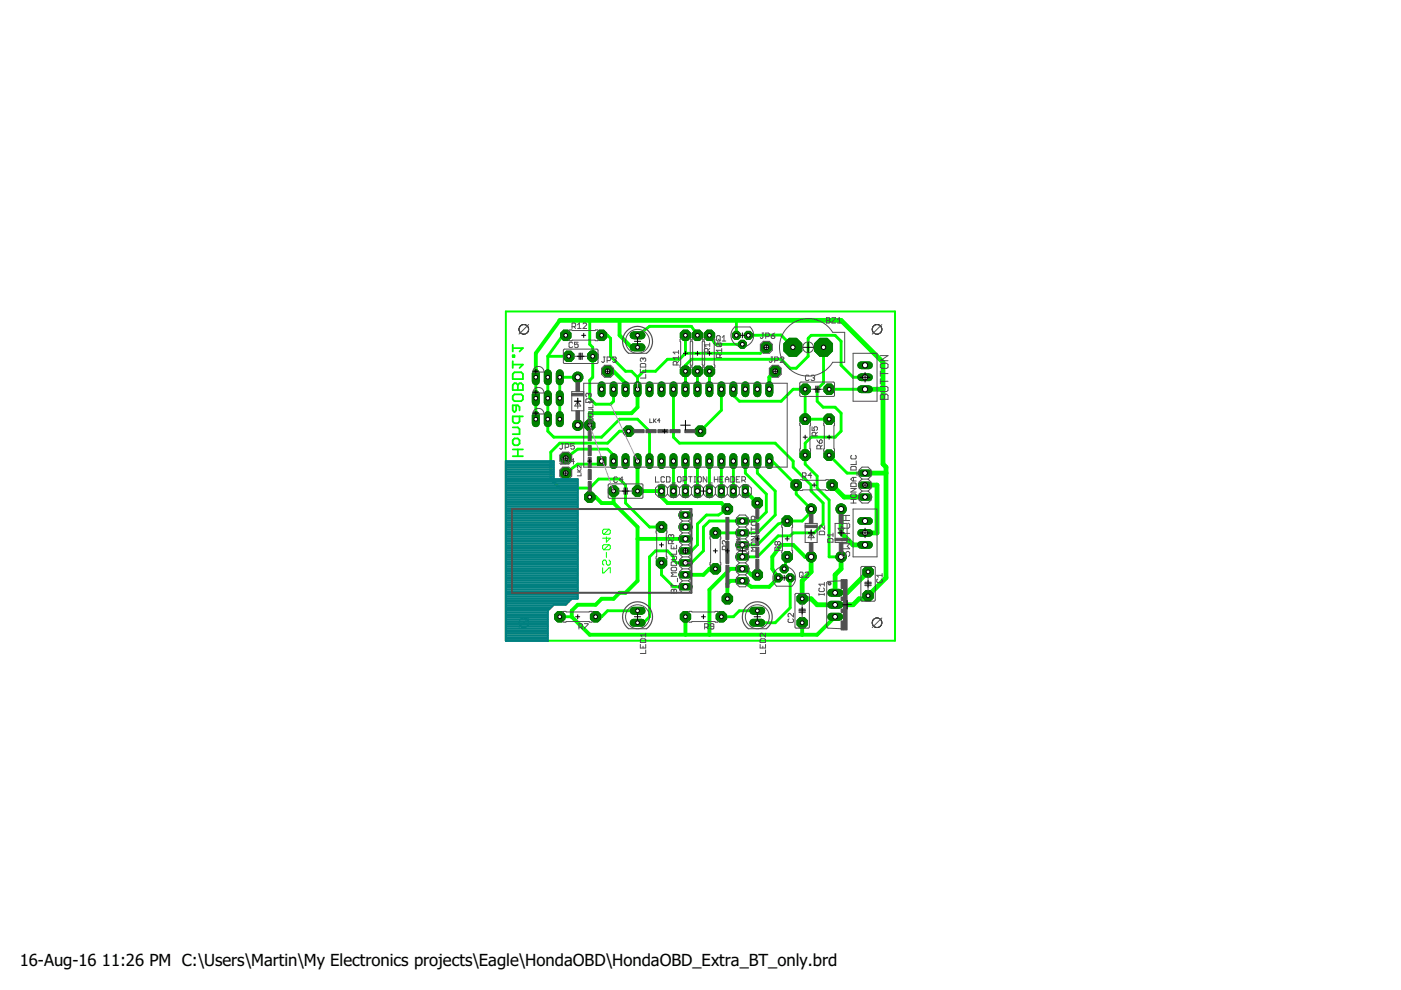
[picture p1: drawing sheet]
<svg xmlns="http://www.w3.org/2000/svg" width="297mm" height="210mm" viewBox="0 0 297 210" stroke-linecap="round" stroke-linejoin="round" font-family="sans-serif">
<defs><g id="words">
<g font-size="3.5">
<text x="4.2" y="204.7">16-Aug-16</text>
<text x="21.6" y="204.7">11:26 PM C:\Users\Martin\My Electronics projects\Eagle\HondaOBD\HondaOBD_Extra_BT_only.brd</text>
</g>
</g></defs>
<g fill="none" stroke="#0f0" stroke-width=".38">
<path d="M108.7 73.1v1.4M108.7 75.3h.4v.4h-.4zM108.7 76.6v1.4M108.7 77.3h2.2l-.7 .7M108.7 73.8h2.2l-.7 .7M109.1 78.9h1.4l.4 .4v1.1h-2.2v-1.1zM108.7 96.7h2.2M108.7 95.3h2.2M108.7 81.6l.4-.3h.3l.4 .3 .4-.3h.3l.4 .3v1.1h-2.2zM108.7 90.6h1.1l.4 .4v1.1h-1.5M109.1 83.6h1.4l.4 .4v.7l-.4 .3h-1.4l-.4-.3v-.7zM109.1 93h.7l.4 .3v.7l-.4 .4h-.7l-.4-.4v-.7z"/>
<path d="M109.4 85.9v1.1l-.3 .4-.4-.4v-1.1h1.1l.4 .4v.7M109.8 81.6v1.1M109.8 95.3v1.4M110.2 88.3v1.1l-.4 .3h-.7l-.4-.3v-1.1h2.2"/>
</g>
<path d="M128.6 113.8v1.1l.8-.8h-1.6M128.6 117.1v1.1M129.1 112.2l.3 .3v.5l-.3 .3h-1.1M129.1 115.5l.3 .2v.6l-.3 .3h-1.1M129.1 118.7l.3 .3v.6l-.3 .2h-.3l-.2-.2v-.6l-.3-.3h-.3l-.2 .3v.6l.2 .2M129.1 112.2h-1.1l-.2 .3v.5l.2 .3M129.1 115.5h-1.1l-.2 .2v.6l.2 .3M129.1 115.5l-1.1 1.1M129.1 112.2l-1.1 1.1M127.8 120.4v1.1h.2l1.1-1.1h.3v1.1" fill="none" stroke="#0f0" stroke-width=".21"/>
<g fill="none" stroke="#0f0" stroke-width=".83">
<path d="M118.7 67.9l-5.1 7v5.1M128.8 78.7h1.3l2.5 2.6v1.2M131.4 67.9v3.2l2.5 2.5h1.3M164.4 78.7l-1.3 1.3v2.5M135.2 82.5v3.8l-1.3 1.3h-8.9v2.5M135.2 97.8v6.3h5.1v1.3l1.2 1.3h11.5l1.2 1.2M125 105.4h1.3l1.3 1.3h2.5M130.1 106.7l5.1 5v11.4l-2.6 2.6h-1.2l-1.3 1.3h-2.5l-1.3 1.2h-3.8l-1.3 1.3v1.3l3.8 3.8h48.2l3.9-3.8M130.1 104.1v2.6M135.2 114.3h10.1M158 104.1l2.6 2.6M172 118.1h-1.3l-2.5-2.6h-2.6l-1.9 2.6v2.5l1.3 1.9-1.9 1.9h-3.8l-1.9-1.3h-2.5l-.7 .7v3.2"/>
<path d="M145.3 130.8v3.8M151.7 120.6h-1.3l-1.3 1.3h-3.8M160.6 121.9h-1.3l-1.3-1.3h-3.1l-4.5 4.5v9.5M170.1 132v2.6"/>
</g>
<g fill="none" stroke="#0f0" stroke-width=".61">
<path d="M113.6 80v8.9M116.1 75.5v15.9l1.3 1.3h10.2l3.8-3.8h3.8l2.5 2.5v6.4M116.1 75.5h4.5M120 71.1h-.7l-3.2 4.4M122.5 80h-3.8v8.9M125 67.9v5.1l.7 .6v6.4l-.7 .6v3.8l1.3 1.3h3.2l.6-.6v-2.6M127.6 71.1h1.2l.7 .6v3.8l3.1 3.2h1.3l1.3 1.3M135.2 80v1.3M135.2 71.1l2.5-1.9h8.9l1.3 1.9M145.3 71.1v3.8M145.3 74.9l-1.2 1.3h-2.6l-2.5 2.5h-2.6l-1.2 1.3M147.9 78.7v3.8"/>
<path d="M150.4 78.7v3.8M150.4 71.1l1.3 1.9h5.7M156.1 67.9v3.2M158.7 71.1l6.9-.1 2.5 2.6M162.5 73.6l-1.3 1.3h-15.9M174.6 73.6v7.6l-1.4 1.3v2.6l1.3 1.2h2.6l1.2 1.3v3.8l-1.2 1.3h-5.1l-1.3 1.3v4.4l2.5 2.5v2.6l2.6 2.5v12.1h2.5M183.4 80h-2.5l-2.6-2.6v-5l-1.2-1.3h-5.1l-.7 .6v3.8l-2.5 2.6h-1.3l-1.9-1.9h-19l-1.3 1.2v5.1M120 97.1l2.5-1.9h6.3l1.3 1.3v1.3M122.5 90.1h2.5M127.6 97.8l-.7 .6h-4.4l-2.5 1.9M133.3 91.4h-1.9l-2.6 2.6h-10.1l-1.9 1.9v5.7l1.9 1.9h6.3l1.9-1.9h4.5l1.2 1.2v3.9l5.1 5h2.6M142.8 82.5v10.2l1.3 1.3h20.3l3.8 3.8v1.2l3.8 3.8v1.3l2.5 2.6v4.4l-1.9 1.9h-4.4l-.7 .6h-2.5l-4.4 4.5h-3.2"/>
<path d="M142.8 97.8v6.3M145.3 97.8v6.3M147.9 97.8v6.3M150.4 97.8v6.3M153 82.5v4.5l-4.5 4.4M153 97.8v6.3M155.5 82.5v1.3l1.3 1.3h8.8l2.6-2.6h2.5v6.4h5.1M155.5 97.8v6.3M158 97.8v2.5l4.5 4.5v3.8l-1.9 1.9h-10.2l-1.3 1.2v5.1l-2.5 2.5M160.6 97.8v2.5l3.8 3.8v5.1l-3.8 3.8h-8.9M163.1 97.8h.6l5.1 5v2l3.2 3.1-.7 1.3-1.2 1.3h-3.2l-1.9 .6-4.4 4.4h-3.2M175.8 82.5h7.6"/>
<path d="M175.8 96.5l3.8 3.8h3.8M140.3 119.3v2.6l2.5 2.5h2.5M145.3 119.3h-1.9l-.6-.6v-.6l-1.3-1.3h-2.5l-1.3 1.3v12.7l-1.3 1.2h-1.2M154.2 107.9l-1.9 1.3h-2.5l-1.9 1.9v4.4l-1.3 1.3h-1.3M166.9 118.1l-.6 2.5M118.7 130.8h2.5M135.2 129.5h-6.4l-1.2 1.3h-1.3M160.6 129.5h-3.8l-1.3 1.3h-2.5M167.5 122.5v6.4l-3.1 3.1h-3.8"/>
</g>
<path d="M118.7 67.9h59.6l8.9 8.9v21.6l.7 .6v23.5l-4.5 4.5h-1.3l-1.2 1.2h-7.7l-1.2-1.2h-1.9v-3.9l1.9-1.9v-3.1M183.4 82.5h3.8M176.4 102.8l2.6 2.6h4.4M178.3 107.9v5.1l2.6 2.5h2.5M178.3 118.1v2.5l-1.2 1.3v3.8h2.5l4.4-4.5M183.4 100.3h4.5M183.4 102.8h2.5v10.2h-2.5" fill="none" stroke="#0f0" stroke-width="1"/>
<path d="M107.3 66h82.5v69.8h-82.5z" fill="none" stroke="#0f0" stroke-width=".42"/>
<path d="M126.7 96.9h1.7v1.8h-1.7z" fill="#008000" stroke="#008000" stroke-width=".21"/>
<circle cx="127.6" cy="97.8" r=".47" fill="#fff" stroke="#000" stroke-width=".21"/>
<path d="M130.1 96.9v1.7" fill="none" stroke="#008000" stroke-width="1.7"/>
<circle cx="130.1" cy="97.8" r=".47" fill="#fff" stroke="#000" stroke-width=".21"/>
<path d="M132.6 96.9v1.7" fill="none" stroke="#008000" stroke-width="1.7"/>
<circle cx="132.6" cy="97.8" r=".47" fill="#fff" stroke="#000" stroke-width=".21"/>
<path d="M135.2 96.9v1.7" fill="none" stroke="#008000" stroke-width="1.7"/>
<circle cx="135.2" cy="97.8" r=".47" fill="#fff" stroke="#000" stroke-width=".21"/>
<path d="M137.7 96.9v1.7" fill="none" stroke="#008000" stroke-width="1.7"/>
<circle cx="137.7" cy="97.8" r=".47" fill="#fff" stroke="#000" stroke-width=".21"/>
<path d="M140.3 96.9v1.7" fill="none" stroke="#008000" stroke-width="1.7"/>
<circle cx="140.3" cy="97.8" r=".47" fill="#fff" stroke="#000" stroke-width=".21"/>
<path d="M142.8 96.9v1.7" fill="none" stroke="#008000" stroke-width="1.7"/>
<circle cx="142.8" cy="97.8" r=".47" fill="#fff" stroke="#000" stroke-width=".21"/>
<path d="M145.3 96.9v1.7" fill="none" stroke="#008000" stroke-width="1.7"/>
<circle cx="145.3" cy="97.8" r=".47" fill="#fff" stroke="#000" stroke-width=".21"/>
<path d="M147.9 96.9v1.7" fill="none" stroke="#008000" stroke-width="1.7"/>
<circle cx="147.9" cy="97.8" r=".47" fill="#fff" stroke="#000" stroke-width=".21"/>
<path d="M150.4 96.9v1.7" fill="none" stroke="#008000" stroke-width="1.7"/>
<circle cx="150.4" cy="97.8" r=".47" fill="#fff" stroke="#000" stroke-width=".21"/>
<path d="M153 96.9v1.7" fill="none" stroke="#008000" stroke-width="1.7"/>
<circle cx="153" cy="97.8" r=".47" fill="#fff" stroke="#000" stroke-width=".21"/>
<path d="M155.5 96.9v1.7" fill="none" stroke="#008000" stroke-width="1.7"/>
<circle cx="155.5" cy="97.8" r=".47" fill="#fff" stroke="#000" stroke-width=".21"/>
<path d="M158 96.9v1.7" fill="none" stroke="#008000" stroke-width="1.7"/>
<circle cx="158" cy="97.8" r=".47" fill="#fff" stroke="#000" stroke-width=".21"/>
<path d="M160.6 96.9v1.7" fill="none" stroke="#008000" stroke-width="1.7"/>
<circle cx="160.6" cy="97.8" r=".47" fill="#fff" stroke="#000" stroke-width=".21"/>
<path d="M163.1 96.9v1.7" fill="none" stroke="#008000" stroke-width="1.7"/>
<circle cx="163.1" cy="97.8" r=".47" fill="#fff" stroke="#000" stroke-width=".21"/>
<path d="M127.6 81.7v1.7" fill="none" stroke="#008000" stroke-width="1.7"/>
<circle cx="127.6" cy="82.5" r=".47" fill="#fff" stroke="#000" stroke-width=".21"/>
<path d="M130.1 81.7v1.7" fill="none" stroke="#008000" stroke-width="1.7"/>
<circle cx="130.1" cy="82.5" r=".47" fill="#fff" stroke="#000" stroke-width=".21"/>
<path d="M132.6 81.7v1.7" fill="none" stroke="#008000" stroke-width="1.7"/>
<circle cx="132.6" cy="82.5" r=".47" fill="#fff" stroke="#000" stroke-width=".21"/>
<path d="M135.2 81.7v1.7" fill="none" stroke="#008000" stroke-width="1.7"/>
<circle cx="135.2" cy="82.5" r=".47" fill="#fff" stroke="#000" stroke-width=".21"/>
<path d="M137.7 81.7v1.7" fill="none" stroke="#008000" stroke-width="1.7"/>
<circle cx="137.7" cy="82.5" r=".47" fill="#fff" stroke="#000" stroke-width=".21"/>
<path d="M140.3 81.7v1.7" fill="none" stroke="#008000" stroke-width="1.7"/>
<circle cx="140.3" cy="82.5" r=".47" fill="#fff" stroke="#000" stroke-width=".21"/>
<path d="M142.8 81.7v1.7" fill="none" stroke="#008000" stroke-width="1.7"/>
<circle cx="142.8" cy="82.5" r=".47" fill="#fff" stroke="#000" stroke-width=".21"/>
<path d="M145.3 81.7v1.7" fill="none" stroke="#008000" stroke-width="1.7"/>
<circle cx="145.3" cy="82.5" r=".47" fill="#fff" stroke="#000" stroke-width=".21"/>
<path d="M147.9 81.7v1.7" fill="none" stroke="#008000" stroke-width="1.7"/>
<circle cx="147.9" cy="82.5" r=".47" fill="#fff" stroke="#000" stroke-width=".21"/>
<path d="M150.4 81.7v1.7" fill="none" stroke="#008000" stroke-width="1.7"/>
<circle cx="150.4" cy="82.5" r=".47" fill="#fff" stroke="#000" stroke-width=".21"/>
<path d="M153 81.7v1.7" fill="none" stroke="#008000" stroke-width="1.7"/>
<circle cx="153" cy="82.5" r=".47" fill="#fff" stroke="#000" stroke-width=".21"/>
<path d="M155.5 81.7v1.7" fill="none" stroke="#008000" stroke-width="1.7"/>
<circle cx="155.5" cy="82.5" r=".47" fill="#fff" stroke="#000" stroke-width=".21"/>
<path d="M158 81.7v1.7" fill="none" stroke="#008000" stroke-width="1.7"/>
<circle cx="158" cy="82.5" r=".47" fill="#fff" stroke="#000" stroke-width=".21"/>
<path d="M160.6 81.7v1.7" fill="none" stroke="#008000" stroke-width="1.7"/>
<circle cx="160.6" cy="82.5" r=".47" fill="#fff" stroke="#000" stroke-width=".21"/>
<path d="M163.1 81.7v1.7" fill="none" stroke="#008000" stroke-width="1.7"/>
<circle cx="163.1" cy="82.5" r=".47" fill="#fff" stroke="#000" stroke-width=".21"/>
<path d="M144.6 124.4h1.5" fill="none" stroke="#008000" stroke-width="1.5"/>
<circle cx="145.3" cy="124.4" r=".51" fill="#fff" stroke="#000" stroke-width=".21"/>
<path d="M144.6 121.9h1.5" fill="none" stroke="#008000" stroke-width="1.5"/>
<circle cx="145.3" cy="121.9" r=".51" fill="#fff" stroke="#000" stroke-width=".21"/>
<path d="M144.6 119.3h1.5" fill="none" stroke="#008000" stroke-width="1.5"/>
<circle cx="145.3" cy="119.3" r=".51" fill="#fff" stroke="#000" stroke-width=".21"/>
<path d="M144.6 116.8h1.5" fill="none" stroke="#008000" stroke-width="1.5"/>
<circle cx="145.3" cy="116.8" r=".51" fill="#fff" stroke="#000" stroke-width=".21"/>
<path d="M144.6 114.3h1.5" fill="none" stroke="#008000" stroke-width="1.5"/>
<circle cx="145.3" cy="114.3" r=".51" fill="#fff" stroke="#000" stroke-width=".21"/>
<path d="M144.6 111.7h1.5" fill="none" stroke="#008000" stroke-width="1.5"/>
<circle cx="145.3" cy="111.7" r=".51" fill="#fff" stroke="#000" stroke-width=".21"/>
<path d="M144.6 109.2h1.5" fill="none" stroke="#008000" stroke-width="1.5"/>
<circle cx="145.3" cy="109.2" r=".51" fill="#fff" stroke="#000" stroke-width=".21"/>
<path d="M182.6 105.4h1.6" fill="none" stroke="#008000" stroke-width="1.5"/>
<circle cx="183.4" cy="105.4" r=".51" fill="#fff" stroke="#000" stroke-width=".21"/>
<path d="M182.6 102.8h1.6" fill="none" stroke="#008000" stroke-width="1.5"/>
<circle cx="183.4" cy="102.8" r=".51" fill="#fff" stroke="#000" stroke-width=".21"/>
<path d="M182.6 100.3h1.6" fill="none" stroke="#008000" stroke-width="1.5"/>
<circle cx="183.4" cy="100.3" r=".51" fill="#fff" stroke="#000" stroke-width=".21"/>
<circle cx="158.7" cy="71.1" r=".92" fill="#008000" stroke="#008000" stroke-width=".21"/>
<circle cx="158.7" cy="71.1" r=".4" fill="#fff" stroke="#000" stroke-width=".21"/>
<circle cx="157.4" cy="73" r=".92" fill="#008000" stroke="#008000" stroke-width=".21"/>
<circle cx="157.4" cy="73" r=".4" fill="#fff" stroke="#000" stroke-width=".21"/>
<circle cx="156.1" cy="71.1" r=".92" fill="#008000" stroke="#008000" stroke-width=".21"/>
<circle cx="156.1" cy="71.1" r=".4" fill="#fff" stroke="#000" stroke-width=".21"/>
<path d="M176.2 125.7h1.7" fill="none" stroke="#008000" stroke-width="1.7"/>
<circle cx="177.1" cy="125.7" r=".51" fill="#fff" stroke="#000" stroke-width=".21"/>
<path d="M176.2 128.2h1.7" fill="none" stroke="#008000" stroke-width="1.7"/>
<circle cx="177.1" cy="128.2" r=".51" fill="#fff" stroke="#000" stroke-width=".21"/>
<path d="M176.2 130.8h1.7" fill="none" stroke="#008000" stroke-width="1.7"/>
<circle cx="177.1" cy="130.8" r=".51" fill="#fff" stroke="#000" stroke-width=".21"/>
<circle cx="165" cy="122.5" r=".92" fill="#008000" stroke="#008000" stroke-width=".21"/>
<circle cx="165" cy="122.5" r=".4" fill="#fff" stroke="#000" stroke-width=".21"/>
<circle cx="166.3" cy="120.6" r=".92" fill="#008000" stroke="#008000" stroke-width=".21"/>
<circle cx="166.3" cy="120.6" r=".4" fill="#fff" stroke="#000" stroke-width=".21"/>
<circle cx="167.5" cy="122.5" r=".92" fill="#008000" stroke="#008000" stroke-width=".21"/>
<circle cx="167.5" cy="122.5" r=".4" fill="#fff" stroke="#000" stroke-width=".21"/>
<path d="M116.1 79.2v1.6" fill="none" stroke="#008000" stroke-width="1.7"/>
<circle cx="116.1" cy="80" r=".4" fill="#fff" stroke="#000" stroke-width=".21"/>
<path d="M113.6 79.2v1.6" fill="none" stroke="#008000" stroke-width="1.7"/>
<circle cx="113.6" cy="80" r=".4" fill="#fff" stroke="#000" stroke-width=".21"/>
<path d="M118.7 79.2v1.6" fill="none" stroke="#008000" stroke-width="1.7"/>
<circle cx="118.7" cy="80" r=".4" fill="#fff" stroke="#000" stroke-width=".21"/>
<path d="M116.1 83.6v1.7" fill="none" stroke="#008000" stroke-width="1.7"/>
<circle cx="116.1" cy="84.4" r=".4" fill="#fff" stroke="#000" stroke-width=".21"/>
<path d="M113.6 83.6v1.7" fill="none" stroke="#008000" stroke-width="1.7"/>
<circle cx="113.6" cy="84.4" r=".4" fill="#fff" stroke="#000" stroke-width=".21"/>
<path d="M118.7 83.6v1.7" fill="none" stroke="#008000" stroke-width="1.7"/>
<circle cx="118.7" cy="84.4" r=".4" fill="#fff" stroke="#000" stroke-width=".21"/>
<path d="M116.1 88v1.7" fill="none" stroke="#008000" stroke-width="1.7"/>
<circle cx="116.1" cy="88.9" r=".4" fill="#fff" stroke="#000" stroke-width=".21"/>
<path d="M113.6 88v1.7" fill="none" stroke="#008000" stroke-width="1.7"/>
<circle cx="113.6" cy="88.9" r=".4" fill="#fff" stroke="#000" stroke-width=".21"/>
<path d="M118.7 88v1.7" fill="none" stroke="#008000" stroke-width="1.7"/>
<circle cx="118.7" cy="88.9" r=".4" fill="#fff" stroke="#000" stroke-width=".21"/>
<circle cx="184" cy="121.2" r="1.2" fill="#008000" stroke="#008000" stroke-width=".21"/>
<circle cx="184" cy="121.2" r=".4" fill="#fff" stroke="#000" stroke-width=".21"/>
<circle cx="184" cy="126.3" r="1.2" fill="#008000" stroke="#008000" stroke-width=".21"/>
<circle cx="184" cy="126.3" r=".4" fill="#fff" stroke="#000" stroke-width=".21"/>
<circle cx="170.1" cy="132" r="1.2" fill="#008000" stroke="#008000" stroke-width=".21"/>
<circle cx="170.1" cy="132" r=".4" fill="#fff" stroke="#000" stroke-width=".21"/>
<circle cx="170.1" cy="127" r="1.2" fill="#008000" stroke="#008000" stroke-width=".21"/>
<circle cx="170.1" cy="127" r=".4" fill="#fff" stroke="#000" stroke-width=".21"/>
<circle cx="178.3" cy="107.9" r="1.1" fill="#008000" stroke="#008000" stroke-width=".21"/>
<circle cx="178.3" cy="107.9" r=".55" fill="#fff" stroke="#000" stroke-width=".21"/>
<circle cx="178.3" cy="118.1" r="1.1" fill="#008000" stroke="#008000" stroke-width=".21"/>
<circle cx="178.3" cy="118.1" r=".55" fill="#fff" stroke="#000" stroke-width=".21"/>
<path d="M182.6 115.5h1.6" fill="none" stroke="#008000" stroke-width="1.7"/>
<circle cx="183.4" cy="115.5" r=".55" fill="#fff" stroke="#000" stroke-width=".21"/>
<path d="M182.6 113h1.6" fill="none" stroke="#008000" stroke-width="1.7"/>
<circle cx="183.4" cy="113" r=".55" fill="#fff" stroke="#000" stroke-width=".21"/>
<path d="M182.6 110.5h1.6" fill="none" stroke="#008000" stroke-width="1.7"/>
<circle cx="183.4" cy="110.5" r=".55" fill="#fff" stroke="#000" stroke-width=".21"/>
<circle cx="168.8" cy="102.8" r="1.2" fill="#008000" stroke="#008000" stroke-width=".21"/>
<circle cx="168.8" cy="102.8" r=".4" fill="#fff" stroke="#000" stroke-width=".21"/>
<circle cx="176.4" cy="102.8" r="1.2" fill="#008000" stroke="#008000" stroke-width=".21"/>
<circle cx="176.4" cy="102.8" r=".4" fill="#fff" stroke="#000" stroke-width=".21"/>
<circle cx="170.7" cy="88.9" r="1.2" fill="#008000" stroke="#008000" stroke-width=".21"/>
<circle cx="170.7" cy="88.9" r=".4" fill="#fff" stroke="#000" stroke-width=".21"/>
<circle cx="170.7" cy="96.5" r="1.2" fill="#008000" stroke="#008000" stroke-width=".21"/>
<circle cx="170.7" cy="96.5" r=".4" fill="#fff" stroke="#000" stroke-width=".21"/>
<circle cx="175.8" cy="96.5" r="1.2" fill="#008000" stroke="#008000" stroke-width=".21"/>
<circle cx="175.8" cy="96.5" r=".4" fill="#fff" stroke="#000" stroke-width=".21"/>
<circle cx="175.8" cy="88.9" r="1.2" fill="#008000" stroke="#008000" stroke-width=".21"/>
<circle cx="175.8" cy="88.9" r=".4" fill="#fff" stroke="#000" stroke-width=".21"/>
<circle cx="170.7" cy="82.5" r="1.2" fill="#008000" stroke="#008000" stroke-width=".21"/>
<circle cx="170.7" cy="82.5" r=".4" fill="#fff" stroke="#000" stroke-width=".21"/>
<circle cx="175.8" cy="82.5" r="1.2" fill="#008000" stroke="#008000" stroke-width=".21"/>
<circle cx="175.8" cy="82.5" r=".4" fill="#fff" stroke="#000" stroke-width=".21"/>
<path d="M134.3 129.5h1.7" fill="none" stroke="#008000" stroke-width="1.7"/>
<circle cx="135.2" cy="129.5" r=".4" fill="#fff" stroke="#000" stroke-width=".21"/>
<path d="M134.3 132h1.7" fill="none" stroke="#008000" stroke-width="1.7"/>
<circle cx="135.2" cy="132" r=".4" fill="#fff" stroke="#000" stroke-width=".21"/>
<path d="M159.7 129.5h1.7" fill="none" stroke="#008000" stroke-width="1.7"/>
<circle cx="160.6" cy="129.5" r=".4" fill="#fff" stroke="#000" stroke-width=".21"/>
<path d="M159.7 132h1.7" fill="none" stroke="#008000" stroke-width="1.7"/>
<circle cx="160.6" cy="132" r=".4" fill="#fff" stroke="#000" stroke-width=".21"/>
<circle cx="126.3" cy="130.8" r="1.2" fill="#008000" stroke="#008000" stroke-width=".21"/>
<circle cx="126.3" cy="130.8" r=".4" fill="#fff" stroke="#000" stroke-width=".21"/>
<circle cx="118.7" cy="130.8" r="1.2" fill="#008000" stroke="#008000" stroke-width=".21"/>
<circle cx="118.7" cy="130.8" r=".4" fill="#fff" stroke="#000" stroke-width=".21"/>
<circle cx="166.9" cy="118.1" r="1.2" fill="#008000" stroke="#008000" stroke-width=".21"/>
<circle cx="166.9" cy="118.1" r=".4" fill="#fff" stroke="#000" stroke-width=".21"/>
<circle cx="166.9" cy="110.5" r="1.2" fill="#008000" stroke="#008000" stroke-width=".21"/>
<circle cx="166.9" cy="110.5" r=".4" fill="#fff" stroke="#000" stroke-width=".21"/>
<circle cx="153" cy="130.8" r="1.2" fill="#008000" stroke="#008000" stroke-width=".21"/>
<circle cx="153" cy="130.8" r=".4" fill="#fff" stroke="#000" stroke-width=".21"/>
<circle cx="145.3" cy="130.8" r="1.2" fill="#008000" stroke="#008000" stroke-width=".21"/>
<circle cx="145.3" cy="130.8" r=".4" fill="#fff" stroke="#000" stroke-width=".21"/>
<circle cx="150.4" cy="71.1" r="1.2" fill="#008000" stroke="#008000" stroke-width=".21"/>
<circle cx="150.4" cy="71.1" r=".4" fill="#fff" stroke="#000" stroke-width=".21"/>
<circle cx="150.4" cy="78.7" r="1.2" fill="#008000" stroke="#008000" stroke-width=".21"/>
<circle cx="150.4" cy="78.7" r=".4" fill="#fff" stroke="#000" stroke-width=".21"/>
<circle cx="168.1" cy="73.6" r="2.06" fill="#008000" stroke="#008000" stroke-width=".21"/>
<circle cx="168.1" cy="73.6" r=".47" fill="#fff" stroke="#000" stroke-width=".21"/>
<circle cx="174.6" cy="73.6" r="2.06" fill="#008000" stroke="#008000" stroke-width=".21"/>
<circle cx="174.6" cy="73.6" r=".47" fill="#fff" stroke="#000" stroke-width=".21"/>
<path d="M156.6 110.5h1.6" fill="none" stroke="#008000" stroke-width="1.5"/>
<circle cx="157.4" cy="110.5" r=".51" fill="#fff" stroke="#000" stroke-width=".21"/>
<path d="M156.6 113h1.6" fill="none" stroke="#008000" stroke-width="1.5"/>
<circle cx="157.4" cy="113" r=".51" fill="#fff" stroke="#000" stroke-width=".21"/>
<path d="M156.6 115.5h1.6" fill="none" stroke="#008000" stroke-width="1.5"/>
<circle cx="157.4" cy="115.5" r=".51" fill="#fff" stroke="#000" stroke-width=".21"/>
<path d="M156.6 118.1h1.6" fill="none" stroke="#008000" stroke-width="1.5"/>
<circle cx="157.4" cy="118.1" r=".51" fill="#fff" stroke="#000" stroke-width=".21"/>
<path d="M156.6 120.6h1.6" fill="none" stroke="#008000" stroke-width="1.5"/>
<circle cx="157.4" cy="120.6" r=".51" fill="#fff" stroke="#000" stroke-width=".21"/>
<path d="M156.6 123.1h1.6" fill="none" stroke="#008000" stroke-width="1.5"/>
<circle cx="157.4" cy="123.1" r=".51" fill="#fff" stroke="#000" stroke-width=".21"/>
<path d="M134.3 71.1h1.7" fill="none" stroke="#008000" stroke-width="1.7"/>
<circle cx="135.2" cy="71.1" r=".4" fill="#fff" stroke="#000" stroke-width=".21"/>
<path d="M134.3 73.6h1.7" fill="none" stroke="#008000" stroke-width="1.7"/>
<circle cx="135.2" cy="73.6" r=".4" fill="#fff" stroke="#000" stroke-width=".21"/>
<path d="M182.6 77.4h1.6" fill="none" stroke="#008000" stroke-width="1.7"/>
<circle cx="183.4" cy="77.4" r=".55" fill="#fff" stroke="#000" stroke-width=".21"/>
<path d="M182.6 80h1.6" fill="none" stroke="#008000" stroke-width="1.7"/>
<circle cx="183.4" cy="80" r=".55" fill="#fff" stroke="#000" stroke-width=".21"/>
<path d="M182.6 82.5h1.6" fill="none" stroke="#008000" stroke-width="1.7"/>
<circle cx="183.4" cy="82.5" r=".55" fill="#fff" stroke="#000" stroke-width=".21"/>
<circle cx="145.3" cy="78.7" r="1.2" fill="#008000" stroke="#008000" stroke-width=".21"/>
<circle cx="145.3" cy="78.7" r=".4" fill="#fff" stroke="#000" stroke-width=".21"/>
<circle cx="145.3" cy="71.1" r="1.2" fill="#008000" stroke="#008000" stroke-width=".21"/>
<circle cx="145.3" cy="71.1" r=".4" fill="#fff" stroke="#000" stroke-width=".21"/>
<circle cx="120" cy="71.1" r="1.2" fill="#008000" stroke="#008000" stroke-width=".21"/>
<circle cx="120" cy="71.1" r=".4" fill="#fff" stroke="#000" stroke-width=".21"/>
<circle cx="127.6" cy="71.1" r="1.2" fill="#008000" stroke="#008000" stroke-width=".21"/>
<circle cx="127.6" cy="71.1" r=".4" fill="#fff" stroke="#000" stroke-width=".21"/>
<circle cx="147.9" cy="71.1" r="1.2" fill="#008000" stroke="#008000" stroke-width=".21"/>
<circle cx="147.9" cy="71.1" r=".4" fill="#fff" stroke="#000" stroke-width=".21"/>
<circle cx="147.9" cy="78.7" r="1.2" fill="#008000" stroke="#008000" stroke-width=".21"/>
<circle cx="147.9" cy="78.7" r=".4" fill="#fff" stroke="#000" stroke-width=".21"/>
<path d="M140.3 103.4v1.5" fill="none" stroke="#008000" stroke-width="1.5"/>
<circle cx="140.3" cy="104.1" r=".51" fill="#fff" stroke="#000" stroke-width=".21"/>
<path d="M142.8 103.4v1.5" fill="none" stroke="#008000" stroke-width="1.5"/>
<circle cx="142.8" cy="104.1" r=".51" fill="#fff" stroke="#000" stroke-width=".21"/>
<path d="M145.3 103.4v1.5" fill="none" stroke="#008000" stroke-width="1.5"/>
<circle cx="145.3" cy="104.1" r=".51" fill="#fff" stroke="#000" stroke-width=".21"/>
<path d="M147.9 103.4v1.5" fill="none" stroke="#008000" stroke-width="1.5"/>
<circle cx="147.9" cy="104.1" r=".51" fill="#fff" stroke="#000" stroke-width=".21"/>
<path d="M150.4 103.4v1.5" fill="none" stroke="#008000" stroke-width="1.5"/>
<circle cx="150.4" cy="104.1" r=".51" fill="#fff" stroke="#000" stroke-width=".21"/>
<path d="M153 103.4v1.5" fill="none" stroke="#008000" stroke-width="1.5"/>
<circle cx="153" cy="104.1" r=".51" fill="#fff" stroke="#000" stroke-width=".21"/>
<path d="M155.5 103.4v1.5" fill="none" stroke="#008000" stroke-width="1.5"/>
<circle cx="155.5" cy="104.1" r=".51" fill="#fff" stroke="#000" stroke-width=".21"/>
<path d="M158 103.4v1.5" fill="none" stroke="#008000" stroke-width="1.5"/>
<circle cx="158" cy="104.1" r=".51" fill="#fff" stroke="#000" stroke-width=".21"/>
<circle cx="125" cy="105.4" r="1.2" fill="#008000" stroke="#008000" stroke-width=".21"/>
<circle cx="125" cy="105.4" r=".4" fill="#fff" stroke="#000" stroke-width=".21"/>
<circle cx="125" cy="90.1" r="1.2" fill="#008000" stroke="#008000" stroke-width=".21"/>
<circle cx="125" cy="90.1" r=".4" fill="#fff" stroke="#000" stroke-width=".21"/>
<circle cx="130.1" cy="104.1" r="1.2" fill="#008000" stroke="#008000" stroke-width=".21"/>
<circle cx="130.1" cy="104.1" r=".4" fill="#fff" stroke="#000" stroke-width=".21"/>
<circle cx="135.2" cy="104.1" r="1.2" fill="#008000" stroke="#008000" stroke-width=".21"/>
<circle cx="135.2" cy="104.1" r=".4" fill="#fff" stroke="#000" stroke-width=".21"/>
<circle cx="120.6" cy="75.5" r="1.2" fill="#008000" stroke="#008000" stroke-width=".21"/>
<circle cx="120.6" cy="75.5" r=".4" fill="#fff" stroke="#000" stroke-width=".21"/>
<circle cx="125.7" cy="75.5" r="1.2" fill="#008000" stroke="#008000" stroke-width=".21"/>
<circle cx="125.7" cy="75.5" r=".4" fill="#fff" stroke="#000" stroke-width=".21"/>
<circle cx="172" cy="107.9" r="1.1" fill="#008000" stroke="#008000" stroke-width=".21"/>
<circle cx="172" cy="107.9" r=".55" fill="#fff" stroke="#000" stroke-width=".21"/>
<circle cx="172" cy="118.1" r="1.1" fill="#008000" stroke="#008000" stroke-width=".21"/>
<circle cx="172" cy="118.1" r=".55" fill="#fff" stroke="#000" stroke-width=".21"/>
<circle cx="160.6" cy="121.9" r="1.2" fill="#008000" stroke="#008000" stroke-width=".21"/>
<circle cx="160.6" cy="121.9" r=".4" fill="#fff" stroke="#000" stroke-width=".21"/>
<circle cx="160.6" cy="106.7" r="1.2" fill="#008000" stroke="#008000" stroke-width=".21"/>
<circle cx="160.6" cy="106.7" r=".4" fill="#fff" stroke="#000" stroke-width=".21"/>
<circle cx="164.4" cy="78.7" r="1.2" fill="#008000" stroke="#008000" stroke-width=".21"/>
<circle cx="164.4" cy="78.7" r=".51" fill="#fff" stroke="#000" stroke-width=".21"/>
<circle cx="128.8" cy="78.7" r="1.2" fill="#008000" stroke="#008000" stroke-width=".21"/>
<circle cx="128.8" cy="78.7" r=".51" fill="#fff" stroke="#000" stroke-width=".21"/>
<circle cx="120" cy="100.3" r="1.2" fill="#008000" stroke="#008000" stroke-width=".21"/>
<circle cx="120" cy="100.3" r=".51" fill="#fff" stroke="#000" stroke-width=".21"/>
<circle cx="120" cy="97.1" r="1.2" fill="#008000" stroke="#008000" stroke-width=".21"/>
<circle cx="120" cy="97.1" r=".51" fill="#fff" stroke="#000" stroke-width=".21"/>
<circle cx="151.7" cy="113" r="1.2" fill="#008000" stroke="#008000" stroke-width=".21"/>
<circle cx="151.7" cy="113" r=".4" fill="#fff" stroke="#000" stroke-width=".21"/>
<circle cx="151.7" cy="120.6" r="1.2" fill="#008000" stroke="#008000" stroke-width=".21"/>
<circle cx="151.7" cy="120.6" r=".4" fill="#fff" stroke="#000" stroke-width=".21"/>
<circle cx="154.2" cy="107.9" r=".71" fill="#008000" stroke="#008000" stroke-width=".21"/>
<circle cx="154.2" cy="107.9" r=".4" fill="#fff" stroke="#000" stroke-width=".21"/>
<circle cx="154.2" cy="127" r="1.2" fill="#008000" stroke="#008000" stroke-width=".21"/>
<circle cx="154.2" cy="127" r=".4" fill="#fff" stroke="#000" stroke-width=".21"/>
<circle cx="154.2" cy="107.9" r=".71" fill="#008000" stroke="#008000" stroke-width=".21"/>
<circle cx="154.2" cy="107.9" r=".4" fill="#fff" stroke="#000" stroke-width=".21"/>
<circle cx="154.2" cy="107.9" r="1.2" fill="#008000" stroke="#008000" stroke-width=".21"/>
<circle cx="154.2" cy="107.9" r=".4" fill="#fff" stroke="#000" stroke-width=".21"/>
<circle cx="162.5" cy="73.6" r="1.2" fill="#008000" stroke="#008000" stroke-width=".21"/>
<circle cx="162.5" cy="73.6" r=".51" fill="#fff" stroke="#000" stroke-width=".21"/>
<circle cx="140.3" cy="111.7" r="1.2" fill="#008000" stroke="#008000" stroke-width=".21"/>
<circle cx="140.3" cy="111.7" r=".4" fill="#fff" stroke="#000" stroke-width=".21"/>
<circle cx="140.3" cy="119.3" r="1.2" fill="#008000" stroke="#008000" stroke-width=".21"/>
<circle cx="140.3" cy="119.3" r=".4" fill="#fff" stroke="#000" stroke-width=".21"/>
<circle cx="122.5" cy="90.1" r="1.1" fill="#008000" stroke="#008000" stroke-width=".21"/>
<circle cx="122.5" cy="90.1" r=".55" fill="#fff" stroke="#000" stroke-width=".21"/>
<circle cx="122.5" cy="80" r="1.1" fill="#008000" stroke="#008000" stroke-width=".21"/>
<circle cx="122.5" cy="80" r=".55" fill="#fff" stroke="#000" stroke-width=".21"/>
<circle cx="133.3" cy="91.4" r="1.2" fill="#008000" stroke="#008000" stroke-width=".21"/>
<circle cx="133.3" cy="91.4" r=".4" fill="#fff" stroke="#000" stroke-width=".21"/>
<circle cx="148.5" cy="91.4" r="1.2" fill="#008000" stroke="#008000" stroke-width=".21"/>
<circle cx="148.5" cy="91.4" r=".4" fill="#fff" stroke="#000" stroke-width=".21"/>
<path d="M126.7 96.9h1.7v1.8h-1.7z" fill="#008000" stroke="#008000" stroke-width=".21"/>
<circle cx="127.6" cy="97.8" r=".47" fill="#fff" stroke="#000" stroke-width=".21"/>
<path d="M130.1 96.9v1.7" fill="none" stroke="#008000" stroke-width="1.7"/>
<circle cx="130.1" cy="97.8" r=".47" fill="#fff" stroke="#000" stroke-width=".21"/>
<path d="M132.6 96.9v1.7" fill="none" stroke="#008000" stroke-width="1.7"/>
<circle cx="132.6" cy="97.8" r=".47" fill="#fff" stroke="#000" stroke-width=".21"/>
<path d="M135.2 96.9v1.7" fill="none" stroke="#008000" stroke-width="1.7"/>
<circle cx="135.2" cy="97.8" r=".47" fill="#fff" stroke="#000" stroke-width=".21"/>
<path d="M137.7 96.9v1.7" fill="none" stroke="#008000" stroke-width="1.7"/>
<circle cx="137.7" cy="97.8" r=".47" fill="#fff" stroke="#000" stroke-width=".21"/>
<path d="M140.3 96.9v1.7" fill="none" stroke="#008000" stroke-width="1.7"/>
<circle cx="140.3" cy="97.8" r=".47" fill="#fff" stroke="#000" stroke-width=".21"/>
<path d="M142.8 96.9v1.7" fill="none" stroke="#008000" stroke-width="1.7"/>
<circle cx="142.8" cy="97.8" r=".47" fill="#fff" stroke="#000" stroke-width=".21"/>
<path d="M145.3 96.9v1.7" fill="none" stroke="#008000" stroke-width="1.7"/>
<circle cx="145.3" cy="97.8" r=".47" fill="#fff" stroke="#000" stroke-width=".21"/>
<path d="M147.9 96.9v1.7" fill="none" stroke="#008000" stroke-width="1.7"/>
<circle cx="147.9" cy="97.8" r=".47" fill="#fff" stroke="#000" stroke-width=".21"/>
<path d="M150.4 96.9v1.7" fill="none" stroke="#008000" stroke-width="1.7"/>
<circle cx="150.4" cy="97.8" r=".47" fill="#fff" stroke="#000" stroke-width=".21"/>
<path d="M153 96.9v1.7" fill="none" stroke="#008000" stroke-width="1.7"/>
<circle cx="153" cy="97.8" r=".47" fill="#fff" stroke="#000" stroke-width=".21"/>
<path d="M155.5 96.9v1.7" fill="none" stroke="#008000" stroke-width="1.7"/>
<circle cx="155.5" cy="97.8" r=".47" fill="#fff" stroke="#000" stroke-width=".21"/>
<path d="M158 96.9v1.7" fill="none" stroke="#008000" stroke-width="1.7"/>
<circle cx="158" cy="97.8" r=".47" fill="#fff" stroke="#000" stroke-width=".21"/>
<path d="M160.6 96.9v1.7" fill="none" stroke="#008000" stroke-width="1.7"/>
<circle cx="160.6" cy="97.8" r=".47" fill="#fff" stroke="#000" stroke-width=".21"/>
<path d="M163.1 96.9v1.7" fill="none" stroke="#008000" stroke-width="1.7"/>
<circle cx="163.1" cy="97.8" r=".47" fill="#fff" stroke="#000" stroke-width=".21"/>
<path d="M127.6 81.7v1.7" fill="none" stroke="#008000" stroke-width="1.7"/>
<circle cx="127.6" cy="82.5" r=".47" fill="#fff" stroke="#000" stroke-width=".21"/>
<path d="M130.1 81.7v1.7" fill="none" stroke="#008000" stroke-width="1.7"/>
<circle cx="130.1" cy="82.5" r=".47" fill="#fff" stroke="#000" stroke-width=".21"/>
<path d="M132.6 81.7v1.7" fill="none" stroke="#008000" stroke-width="1.7"/>
<circle cx="132.6" cy="82.5" r=".47" fill="#fff" stroke="#000" stroke-width=".21"/>
<path d="M135.2 81.7v1.7" fill="none" stroke="#008000" stroke-width="1.7"/>
<circle cx="135.2" cy="82.5" r=".47" fill="#fff" stroke="#000" stroke-width=".21"/>
<path d="M137.7 81.7v1.7" fill="none" stroke="#008000" stroke-width="1.7"/>
<circle cx="137.7" cy="82.5" r=".47" fill="#fff" stroke="#000" stroke-width=".21"/>
<path d="M140.3 81.7v1.7" fill="none" stroke="#008000" stroke-width="1.7"/>
<circle cx="140.3" cy="82.5" r=".47" fill="#fff" stroke="#000" stroke-width=".21"/>
<path d="M142.8 81.7v1.7" fill="none" stroke="#008000" stroke-width="1.7"/>
<circle cx="142.8" cy="82.5" r=".47" fill="#fff" stroke="#000" stroke-width=".21"/>
<path d="M145.3 81.7v1.7" fill="none" stroke="#008000" stroke-width="1.7"/>
<circle cx="145.3" cy="82.5" r=".47" fill="#fff" stroke="#000" stroke-width=".21"/>
<path d="M147.9 81.7v1.7" fill="none" stroke="#008000" stroke-width="1.7"/>
<circle cx="147.9" cy="82.5" r=".47" fill="#fff" stroke="#000" stroke-width=".21"/>
<path d="M150.4 81.7v1.7" fill="none" stroke="#008000" stroke-width="1.7"/>
<circle cx="150.4" cy="82.5" r=".47" fill="#fff" stroke="#000" stroke-width=".21"/>
<path d="M153 81.7v1.7" fill="none" stroke="#008000" stroke-width="1.7"/>
<circle cx="153" cy="82.5" r=".47" fill="#fff" stroke="#000" stroke-width=".21"/>
<path d="M155.5 81.7v1.7" fill="none" stroke="#008000" stroke-width="1.7"/>
<circle cx="155.5" cy="82.5" r=".47" fill="#fff" stroke="#000" stroke-width=".21"/>
<path d="M158 81.7v1.7" fill="none" stroke="#008000" stroke-width="1.7"/>
<circle cx="158" cy="82.5" r=".47" fill="#fff" stroke="#000" stroke-width=".21"/>
<path d="M160.6 81.7v1.7" fill="none" stroke="#008000" stroke-width="1.7"/>
<circle cx="160.6" cy="82.5" r=".47" fill="#fff" stroke="#000" stroke-width=".21"/>
<path d="M163.1 81.7v1.7" fill="none" stroke="#008000" stroke-width="1.7"/>
<circle cx="163.1" cy="82.5" r=".47" fill="#fff" stroke="#000" stroke-width=".21"/>
<path d="M144.6 124.4h1.5" fill="none" stroke="#008000" stroke-width="1.5"/>
<circle cx="145.3" cy="124.4" r=".51" fill="#fff" stroke="#000" stroke-width=".21"/>
<path d="M144.6 121.9h1.5" fill="none" stroke="#008000" stroke-width="1.5"/>
<circle cx="145.3" cy="121.9" r=".51" fill="#fff" stroke="#000" stroke-width=".21"/>
<path d="M144.6 119.3h1.5" fill="none" stroke="#008000" stroke-width="1.5"/>
<circle cx="145.3" cy="119.3" r=".51" fill="#fff" stroke="#000" stroke-width=".21"/>
<path d="M144.6 116.8h1.5" fill="none" stroke="#008000" stroke-width="1.5"/>
<circle cx="145.3" cy="116.8" r=".51" fill="#fff" stroke="#000" stroke-width=".21"/>
<path d="M144.6 114.3h1.5" fill="none" stroke="#008000" stroke-width="1.5"/>
<circle cx="145.3" cy="114.3" r=".51" fill="#fff" stroke="#000" stroke-width=".21"/>
<path d="M144.6 111.7h1.5" fill="none" stroke="#008000" stroke-width="1.5"/>
<circle cx="145.3" cy="111.7" r=".51" fill="#fff" stroke="#000" stroke-width=".21"/>
<path d="M144.6 109.2h1.5" fill="none" stroke="#008000" stroke-width="1.5"/>
<circle cx="145.3" cy="109.2" r=".51" fill="#fff" stroke="#000" stroke-width=".21"/>
<path d="M182.6 105.4h1.6" fill="none" stroke="#008000" stroke-width="1.5"/>
<circle cx="183.4" cy="105.4" r=".51" fill="#fff" stroke="#000" stroke-width=".21"/>
<path d="M182.6 102.8h1.6" fill="none" stroke="#008000" stroke-width="1.5"/>
<circle cx="183.4" cy="102.8" r=".51" fill="#fff" stroke="#000" stroke-width=".21"/>
<path d="M182.6 100.3h1.6" fill="none" stroke="#008000" stroke-width="1.5"/>
<circle cx="183.4" cy="100.3" r=".51" fill="#fff" stroke="#000" stroke-width=".21"/>
<circle cx="158.7" cy="71.1" r=".92" fill="#008000" stroke="#008000" stroke-width=".21"/>
<circle cx="158.7" cy="71.1" r=".4" fill="#fff" stroke="#000" stroke-width=".21"/>
<circle cx="157.4" cy="73" r=".92" fill="#008000" stroke="#008000" stroke-width=".21"/>
<circle cx="157.4" cy="73" r=".4" fill="#fff" stroke="#000" stroke-width=".21"/>
<circle cx="156.1" cy="71.1" r=".92" fill="#008000" stroke="#008000" stroke-width=".21"/>
<circle cx="156.1" cy="71.1" r=".4" fill="#fff" stroke="#000" stroke-width=".21"/>
<path d="M176.2 125.7h1.7" fill="none" stroke="#008000" stroke-width="1.7"/>
<circle cx="177.1" cy="125.7" r=".51" fill="#fff" stroke="#000" stroke-width=".21"/>
<path d="M176.2 128.2h1.7" fill="none" stroke="#008000" stroke-width="1.7"/>
<circle cx="177.1" cy="128.2" r=".51" fill="#fff" stroke="#000" stroke-width=".21"/>
<path d="M176.2 130.8h1.7" fill="none" stroke="#008000" stroke-width="1.7"/>
<circle cx="177.1" cy="130.8" r=".51" fill="#fff" stroke="#000" stroke-width=".21"/>
<circle cx="165" cy="122.5" r=".92" fill="#008000" stroke="#008000" stroke-width=".21"/>
<circle cx="165" cy="122.5" r=".4" fill="#fff" stroke="#000" stroke-width=".21"/>
<circle cx="166.3" cy="120.6" r=".92" fill="#008000" stroke="#008000" stroke-width=".21"/>
<circle cx="166.3" cy="120.6" r=".4" fill="#fff" stroke="#000" stroke-width=".21"/>
<circle cx="167.5" cy="122.5" r=".92" fill="#008000" stroke="#008000" stroke-width=".21"/>
<circle cx="167.5" cy="122.5" r=".4" fill="#fff" stroke="#000" stroke-width=".21"/>
<path d="M116.1 79.2v1.6" fill="none" stroke="#008000" stroke-width="1.7"/>
<circle cx="116.1" cy="80" r=".4" fill="#fff" stroke="#000" stroke-width=".21"/>
<path d="M113.6 79.2v1.6" fill="none" stroke="#008000" stroke-width="1.7"/>
<circle cx="113.6" cy="80" r=".4" fill="#fff" stroke="#000" stroke-width=".21"/>
<path d="M118.7 79.2v1.6" fill="none" stroke="#008000" stroke-width="1.7"/>
<circle cx="118.7" cy="80" r=".4" fill="#fff" stroke="#000" stroke-width=".21"/>
<path d="M116.1 83.6v1.7" fill="none" stroke="#008000" stroke-width="1.7"/>
<circle cx="116.1" cy="84.4" r=".4" fill="#fff" stroke="#000" stroke-width=".21"/>
<path d="M113.6 83.6v1.7" fill="none" stroke="#008000" stroke-width="1.7"/>
<circle cx="113.6" cy="84.4" r=".4" fill="#fff" stroke="#000" stroke-width=".21"/>
<path d="M118.7 83.6v1.7" fill="none" stroke="#008000" stroke-width="1.7"/>
<circle cx="118.7" cy="84.4" r=".4" fill="#fff" stroke="#000" stroke-width=".21"/>
<path d="M116.1 88v1.7" fill="none" stroke="#008000" stroke-width="1.7"/>
<circle cx="116.1" cy="88.9" r=".4" fill="#fff" stroke="#000" stroke-width=".21"/>
<path d="M113.6 88v1.7" fill="none" stroke="#008000" stroke-width="1.7"/>
<circle cx="113.6" cy="88.9" r=".4" fill="#fff" stroke="#000" stroke-width=".21"/>
<path d="M118.7 88v1.7" fill="none" stroke="#008000" stroke-width="1.7"/>
<circle cx="118.7" cy="88.9" r=".4" fill="#fff" stroke="#000" stroke-width=".21"/>
<circle cx="184" cy="121.2" r="1.2" fill="#008000" stroke="#008000" stroke-width=".21"/>
<circle cx="184" cy="121.2" r=".4" fill="#fff" stroke="#000" stroke-width=".21"/>
<circle cx="184" cy="126.3" r="1.2" fill="#008000" stroke="#008000" stroke-width=".21"/>
<circle cx="184" cy="126.3" r=".4" fill="#fff" stroke="#000" stroke-width=".21"/>
<circle cx="170.1" cy="132" r="1.2" fill="#008000" stroke="#008000" stroke-width=".21"/>
<circle cx="170.1" cy="132" r=".4" fill="#fff" stroke="#000" stroke-width=".21"/>
<circle cx="170.1" cy="127" r="1.2" fill="#008000" stroke="#008000" stroke-width=".21"/>
<circle cx="170.1" cy="127" r=".4" fill="#fff" stroke="#000" stroke-width=".21"/>
<circle cx="178.3" cy="107.9" r="1.1" fill="#008000" stroke="#008000" stroke-width=".21"/>
<circle cx="178.3" cy="107.9" r=".55" fill="#fff" stroke="#000" stroke-width=".21"/>
<circle cx="178.3" cy="118.1" r="1.1" fill="#008000" stroke="#008000" stroke-width=".21"/>
<circle cx="178.3" cy="118.1" r=".55" fill="#fff" stroke="#000" stroke-width=".21"/>
<path d="M182.6 115.5h1.6" fill="none" stroke="#008000" stroke-width="1.7"/>
<circle cx="183.4" cy="115.5" r=".55" fill="#fff" stroke="#000" stroke-width=".21"/>
<path d="M182.6 113h1.6" fill="none" stroke="#008000" stroke-width="1.7"/>
<circle cx="183.4" cy="113" r=".55" fill="#fff" stroke="#000" stroke-width=".21"/>
<path d="M182.6 110.5h1.6" fill="none" stroke="#008000" stroke-width="1.7"/>
<circle cx="183.4" cy="110.5" r=".55" fill="#fff" stroke="#000" stroke-width=".21"/>
<circle cx="168.8" cy="102.8" r="1.2" fill="#008000" stroke="#008000" stroke-width=".21"/>
<circle cx="168.8" cy="102.8" r=".4" fill="#fff" stroke="#000" stroke-width=".21"/>
<circle cx="176.4" cy="102.8" r="1.2" fill="#008000" stroke="#008000" stroke-width=".21"/>
<circle cx="176.4" cy="102.8" r=".4" fill="#fff" stroke="#000" stroke-width=".21"/>
<circle cx="170.7" cy="88.9" r="1.2" fill="#008000" stroke="#008000" stroke-width=".21"/>
<circle cx="170.7" cy="88.9" r=".4" fill="#fff" stroke="#000" stroke-width=".21"/>
<circle cx="170.7" cy="96.5" r="1.2" fill="#008000" stroke="#008000" stroke-width=".21"/>
<circle cx="170.7" cy="96.5" r=".4" fill="#fff" stroke="#000" stroke-width=".21"/>
<circle cx="175.8" cy="96.5" r="1.2" fill="#008000" stroke="#008000" stroke-width=".21"/>
<circle cx="175.8" cy="96.5" r=".4" fill="#fff" stroke="#000" stroke-width=".21"/>
<circle cx="175.8" cy="88.9" r="1.2" fill="#008000" stroke="#008000" stroke-width=".21"/>
<circle cx="175.8" cy="88.9" r=".4" fill="#fff" stroke="#000" stroke-width=".21"/>
<circle cx="170.7" cy="82.5" r="1.2" fill="#008000" stroke="#008000" stroke-width=".21"/>
<circle cx="170.7" cy="82.5" r=".4" fill="#fff" stroke="#000" stroke-width=".21"/>
<circle cx="175.8" cy="82.5" r="1.2" fill="#008000" stroke="#008000" stroke-width=".21"/>
<circle cx="175.8" cy="82.5" r=".4" fill="#fff" stroke="#000" stroke-width=".21"/>
<path d="M134.3 129.5h1.7" fill="none" stroke="#008000" stroke-width="1.7"/>
<circle cx="135.2" cy="129.5" r=".4" fill="#fff" stroke="#000" stroke-width=".21"/>
<path d="M134.3 132h1.7" fill="none" stroke="#008000" stroke-width="1.7"/>
<circle cx="135.2" cy="132" r=".4" fill="#fff" stroke="#000" stroke-width=".21"/>
<path d="M159.7 129.5h1.7" fill="none" stroke="#008000" stroke-width="1.7"/>
<circle cx="160.6" cy="129.5" r=".4" fill="#fff" stroke="#000" stroke-width=".21"/>
<path d="M159.7 132h1.7" fill="none" stroke="#008000" stroke-width="1.7"/>
<circle cx="160.6" cy="132" r=".4" fill="#fff" stroke="#000" stroke-width=".21"/>
<circle cx="126.3" cy="130.8" r="1.2" fill="#008000" stroke="#008000" stroke-width=".21"/>
<circle cx="126.3" cy="130.8" r=".4" fill="#fff" stroke="#000" stroke-width=".21"/>
<circle cx="118.7" cy="130.8" r="1.2" fill="#008000" stroke="#008000" stroke-width=".21"/>
<circle cx="118.7" cy="130.8" r=".4" fill="#fff" stroke="#000" stroke-width=".21"/>
<circle cx="166.9" cy="118.1" r="1.2" fill="#008000" stroke="#008000" stroke-width=".21"/>
<circle cx="166.9" cy="118.1" r=".4" fill="#fff" stroke="#000" stroke-width=".21"/>
<circle cx="166.9" cy="110.5" r="1.2" fill="#008000" stroke="#008000" stroke-width=".21"/>
<circle cx="166.9" cy="110.5" r=".4" fill="#fff" stroke="#000" stroke-width=".21"/>
<circle cx="153" cy="130.8" r="1.2" fill="#008000" stroke="#008000" stroke-width=".21"/>
<circle cx="153" cy="130.8" r=".4" fill="#fff" stroke="#000" stroke-width=".21"/>
<circle cx="145.3" cy="130.8" r="1.2" fill="#008000" stroke="#008000" stroke-width=".21"/>
<circle cx="145.3" cy="130.8" r=".4" fill="#fff" stroke="#000" stroke-width=".21"/>
<circle cx="150.4" cy="71.1" r="1.2" fill="#008000" stroke="#008000" stroke-width=".21"/>
<circle cx="150.4" cy="71.1" r=".4" fill="#fff" stroke="#000" stroke-width=".21"/>
<circle cx="150.4" cy="78.7" r="1.2" fill="#008000" stroke="#008000" stroke-width=".21"/>
<circle cx="150.4" cy="78.7" r=".4" fill="#fff" stroke="#000" stroke-width=".21"/>
<circle cx="168.1" cy="73.6" r="2.06" fill="#008000" stroke="#008000" stroke-width=".21"/>
<circle cx="168.1" cy="73.6" r=".47" fill="#fff" stroke="#000" stroke-width=".21"/>
<circle cx="174.6" cy="73.6" r="2.06" fill="#008000" stroke="#008000" stroke-width=".21"/>
<circle cx="174.6" cy="73.6" r=".47" fill="#fff" stroke="#000" stroke-width=".21"/>
<path d="M156.6 110.5h1.6" fill="none" stroke="#008000" stroke-width="1.5"/>
<circle cx="157.4" cy="110.5" r=".51" fill="#fff" stroke="#000" stroke-width=".21"/>
<path d="M156.6 113h1.6" fill="none" stroke="#008000" stroke-width="1.5"/>
<circle cx="157.4" cy="113" r=".51" fill="#fff" stroke="#000" stroke-width=".21"/>
<path d="M156.6 115.5h1.6" fill="none" stroke="#008000" stroke-width="1.5"/>
<circle cx="157.4" cy="115.5" r=".51" fill="#fff" stroke="#000" stroke-width=".21"/>
<path d="M156.6 118.1h1.6" fill="none" stroke="#008000" stroke-width="1.5"/>
<circle cx="157.4" cy="118.1" r=".51" fill="#fff" stroke="#000" stroke-width=".21"/>
<path d="M156.6 120.6h1.6" fill="none" stroke="#008000" stroke-width="1.5"/>
<circle cx="157.4" cy="120.6" r=".51" fill="#fff" stroke="#000" stroke-width=".21"/>
<path d="M156.6 123.1h1.6" fill="none" stroke="#008000" stroke-width="1.5"/>
<circle cx="157.4" cy="123.1" r=".51" fill="#fff" stroke="#000" stroke-width=".21"/>
<path d="M134.3 71.1h1.7" fill="none" stroke="#008000" stroke-width="1.7"/>
<circle cx="135.2" cy="71.1" r=".4" fill="#fff" stroke="#000" stroke-width=".21"/>
<path d="M134.3 73.6h1.7" fill="none" stroke="#008000" stroke-width="1.7"/>
<circle cx="135.2" cy="73.6" r=".4" fill="#fff" stroke="#000" stroke-width=".21"/>
<path d="M182.6 77.4h1.6" fill="none" stroke="#008000" stroke-width="1.7"/>
<circle cx="183.4" cy="77.4" r=".55" fill="#fff" stroke="#000" stroke-width=".21"/>
<path d="M182.6 80h1.6" fill="none" stroke="#008000" stroke-width="1.7"/>
<circle cx="183.4" cy="80" r=".55" fill="#fff" stroke="#000" stroke-width=".21"/>
<path d="M182.6 82.5h1.6" fill="none" stroke="#008000" stroke-width="1.7"/>
<circle cx="183.4" cy="82.5" r=".55" fill="#fff" stroke="#000" stroke-width=".21"/>
<circle cx="145.3" cy="78.7" r="1.2" fill="#008000" stroke="#008000" stroke-width=".21"/>
<circle cx="145.3" cy="78.7" r=".4" fill="#fff" stroke="#000" stroke-width=".21"/>
<circle cx="145.3" cy="71.1" r="1.2" fill="#008000" stroke="#008000" stroke-width=".21"/>
<circle cx="145.3" cy="71.1" r=".4" fill="#fff" stroke="#000" stroke-width=".21"/>
<circle cx="120" cy="71.1" r="1.2" fill="#008000" stroke="#008000" stroke-width=".21"/>
<circle cx="120" cy="71.1" r=".4" fill="#fff" stroke="#000" stroke-width=".21"/>
<circle cx="127.6" cy="71.1" r="1.2" fill="#008000" stroke="#008000" stroke-width=".21"/>
<circle cx="127.6" cy="71.1" r=".4" fill="#fff" stroke="#000" stroke-width=".21"/>
<circle cx="147.9" cy="71.1" r="1.2" fill="#008000" stroke="#008000" stroke-width=".21"/>
<circle cx="147.9" cy="71.1" r=".4" fill="#fff" stroke="#000" stroke-width=".21"/>
<circle cx="147.9" cy="78.7" r="1.2" fill="#008000" stroke="#008000" stroke-width=".21"/>
<circle cx="147.9" cy="78.7" r=".4" fill="#fff" stroke="#000" stroke-width=".21"/>
<path d="M140.3 103.4v1.5" fill="none" stroke="#008000" stroke-width="1.5"/>
<circle cx="140.3" cy="104.1" r=".51" fill="#fff" stroke="#000" stroke-width=".21"/>
<path d="M142.8 103.4v1.5" fill="none" stroke="#008000" stroke-width="1.5"/>
<circle cx="142.8" cy="104.1" r=".51" fill="#fff" stroke="#000" stroke-width=".21"/>
<path d="M145.3 103.4v1.5" fill="none" stroke="#008000" stroke-width="1.5"/>
<circle cx="145.3" cy="104.1" r=".51" fill="#fff" stroke="#000" stroke-width=".21"/>
<path d="M147.9 103.4v1.5" fill="none" stroke="#008000" stroke-width="1.5"/>
<circle cx="147.9" cy="104.1" r=".51" fill="#fff" stroke="#000" stroke-width=".21"/>
<path d="M150.4 103.4v1.5" fill="none" stroke="#008000" stroke-width="1.5"/>
<circle cx="150.4" cy="104.1" r=".51" fill="#fff" stroke="#000" stroke-width=".21"/>
<path d="M153 103.4v1.5" fill="none" stroke="#008000" stroke-width="1.5"/>
<circle cx="153" cy="104.1" r=".51" fill="#fff" stroke="#000" stroke-width=".21"/>
<path d="M155.5 103.4v1.5" fill="none" stroke="#008000" stroke-width="1.5"/>
<circle cx="155.5" cy="104.1" r=".51" fill="#fff" stroke="#000" stroke-width=".21"/>
<path d="M158 103.4v1.5" fill="none" stroke="#008000" stroke-width="1.5"/>
<circle cx="158" cy="104.1" r=".51" fill="#fff" stroke="#000" stroke-width=".21"/>
<circle cx="125" cy="105.4" r="1.2" fill="#008000" stroke="#008000" stroke-width=".21"/>
<circle cx="125" cy="105.4" r=".4" fill="#fff" stroke="#000" stroke-width=".21"/>
<circle cx="125" cy="90.1" r="1.2" fill="#008000" stroke="#008000" stroke-width=".21"/>
<circle cx="125" cy="90.1" r=".4" fill="#fff" stroke="#000" stroke-width=".21"/>
<circle cx="130.1" cy="104.1" r="1.2" fill="#008000" stroke="#008000" stroke-width=".21"/>
<circle cx="130.1" cy="104.1" r=".4" fill="#fff" stroke="#000" stroke-width=".21"/>
<circle cx="135.2" cy="104.1" r="1.2" fill="#008000" stroke="#008000" stroke-width=".21"/>
<circle cx="135.2" cy="104.1" r=".4" fill="#fff" stroke="#000" stroke-width=".21"/>
<circle cx="120.6" cy="75.5" r="1.2" fill="#008000" stroke="#008000" stroke-width=".21"/>
<circle cx="120.6" cy="75.5" r=".4" fill="#fff" stroke="#000" stroke-width=".21"/>
<circle cx="125.7" cy="75.5" r="1.2" fill="#008000" stroke="#008000" stroke-width=".21"/>
<circle cx="125.7" cy="75.5" r=".4" fill="#fff" stroke="#000" stroke-width=".21"/>
<circle cx="172" cy="107.9" r="1.1" fill="#008000" stroke="#008000" stroke-width=".21"/>
<circle cx="172" cy="107.9" r=".55" fill="#fff" stroke="#000" stroke-width=".21"/>
<circle cx="172" cy="118.1" r="1.1" fill="#008000" stroke="#008000" stroke-width=".21"/>
<circle cx="172" cy="118.1" r=".55" fill="#fff" stroke="#000" stroke-width=".21"/>
<circle cx="160.6" cy="121.9" r="1.2" fill="#008000" stroke="#008000" stroke-width=".21"/>
<circle cx="160.6" cy="121.9" r=".4" fill="#fff" stroke="#000" stroke-width=".21"/>
<circle cx="160.6" cy="106.7" r="1.2" fill="#008000" stroke="#008000" stroke-width=".21"/>
<circle cx="160.6" cy="106.7" r=".4" fill="#fff" stroke="#000" stroke-width=".21"/>
<circle cx="164.4" cy="78.7" r="1.2" fill="#008000" stroke="#008000" stroke-width=".21"/>
<circle cx="164.4" cy="78.7" r=".51" fill="#fff" stroke="#000" stroke-width=".21"/>
<circle cx="128.8" cy="78.7" r="1.2" fill="#008000" stroke="#008000" stroke-width=".21"/>
<circle cx="128.8" cy="78.7" r=".51" fill="#fff" stroke="#000" stroke-width=".21"/>
<circle cx="120" cy="100.3" r="1.2" fill="#008000" stroke="#008000" stroke-width=".21"/>
<circle cx="120" cy="100.3" r=".51" fill="#fff" stroke="#000" stroke-width=".21"/>
<circle cx="120" cy="97.1" r="1.2" fill="#008000" stroke="#008000" stroke-width=".21"/>
<circle cx="120" cy="97.1" r=".51" fill="#fff" stroke="#000" stroke-width=".21"/>
<circle cx="151.7" cy="113" r="1.2" fill="#008000" stroke="#008000" stroke-width=".21"/>
<circle cx="151.7" cy="113" r=".4" fill="#fff" stroke="#000" stroke-width=".21"/>
<circle cx="151.7" cy="120.6" r="1.2" fill="#008000" stroke="#008000" stroke-width=".21"/>
<circle cx="151.7" cy="120.6" r=".4" fill="#fff" stroke="#000" stroke-width=".21"/>
<circle cx="154.2" cy="107.9" r=".71" fill="#008000" stroke="#008000" stroke-width=".21"/>
<circle cx="154.2" cy="107.9" r=".4" fill="#fff" stroke="#000" stroke-width=".21"/>
<circle cx="154.2" cy="127" r="1.2" fill="#008000" stroke="#008000" stroke-width=".21"/>
<circle cx="154.2" cy="127" r=".4" fill="#fff" stroke="#000" stroke-width=".21"/>
<circle cx="154.2" cy="107.9" r=".71" fill="#008000" stroke="#008000" stroke-width=".21"/>
<circle cx="154.2" cy="107.9" r=".4" fill="#fff" stroke="#000" stroke-width=".21"/>
<circle cx="154.2" cy="107.9" r="1.2" fill="#008000" stroke="#008000" stroke-width=".21"/>
<circle cx="154.2" cy="107.9" r=".4" fill="#fff" stroke="#000" stroke-width=".21"/>
<circle cx="162.5" cy="73.6" r="1.2" fill="#008000" stroke="#008000" stroke-width=".21"/>
<circle cx="162.5" cy="73.6" r=".51" fill="#fff" stroke="#000" stroke-width=".21"/>
<circle cx="140.3" cy="111.7" r="1.2" fill="#008000" stroke="#008000" stroke-width=".21"/>
<circle cx="140.3" cy="111.7" r=".4" fill="#fff" stroke="#000" stroke-width=".21"/>
<circle cx="140.3" cy="119.3" r="1.2" fill="#008000" stroke="#008000" stroke-width=".21"/>
<circle cx="140.3" cy="119.3" r=".4" fill="#fff" stroke="#000" stroke-width=".21"/>
<circle cx="122.5" cy="90.1" r="1.1" fill="#008000" stroke="#008000" stroke-width=".21"/>
<circle cx="122.5" cy="90.1" r=".55" fill="#fff" stroke="#000" stroke-width=".21"/>
<circle cx="122.5" cy="80" r="1.1" fill="#008000" stroke="#008000" stroke-width=".21"/>
<circle cx="122.5" cy="80" r=".55" fill="#fff" stroke="#000" stroke-width=".21"/>
<circle cx="133.3" cy="91.4" r="1.2" fill="#008000" stroke="#008000" stroke-width=".21"/>
<circle cx="133.3" cy="91.4" r=".4" fill="#fff" stroke="#000" stroke-width=".21"/>
<circle cx="148.5" cy="91.4" r="1.2" fill="#008000" stroke="#008000" stroke-width=".21"/>
<circle cx="148.5" cy="91.4" r=".4" fill="#fff" stroke="#000" stroke-width=".21"/>
<g fill="none" stroke="#505050" stroke-width=".21">
<path d="M113.3 78.1a1.19 1.19 0 0 1 1.3-.3 1.19 1.19 0 0 1 .7 1.1h-2.3zM119.5 74.1l7.1-.1 .2 .2v2.7l-.3 .2-6.9-.1-.2-.2zM120.6 70.2l.2-.2 .5 .1h4.9l.5-.1 .2 .2M120.6 72l.2 .2 .5-.1h4.9l.5 .1 .2-.2M121.3 69.3h.6l.1-.2v-.4l-.1-.2h-.6v1.1M121.4 72.7l-.2-.1h-.4l-.2 .1v.8l.2 .2h.4l.2-.2M121.6 75.5h1.2M121.7 69.3l.3 .3M122.4 68.9l.4-.4v1.1M122.4 69.6h.8M122.6 72.6h-.8v.5l.4-.2 .4 .2v.4l-.2 .2h-.4l-.2-.2M123.4 75.5h1.3"/>
<path d="M123.6 68.7l.2-.2h.4l.2 .2v.2l-.8 .7h.8M127.9 75.7h.4M128.1 75.7v.9l-.2 .2-.3-.2M128.2 77.4h1.3l.6 .7v1.3l-.6 .6h-1.3l-.6-.6v-1.3zM128.7 76.5h.6l.2-.2v-.4l-.2-.2h-.6v1.1M129.9 75.9l.2-.2h.4l.1 .2-.1 .4M130.3 76.3h.2M130.5 76.3l.1 .2-.1 .3h-.4l-.2-.2M133.3 74.9h3.8M135.8 78.2v.8h1.1v-.8M136 77.1h.7l.2 .2v.5h-1.1v-.5zM136.3 76.1v.2"/>
<path d="M136.3 78.6v.4M136.3 76.1l.2-.2 .4 .2v.4l-.2 .2M136.3 76.1l-.2-.2-.3 .2v.4l.2 .2M136.9 79.4v.8h-1.1M143.5 77.4v-.6l-.2-.2h-.4l-.2 .2v.6h1.2M143.9 76.6l-.4 .4M143.9 75.8h-1.2l.4 .4M143.9 74.3v.8M143.9 75.5v.7M143.9 74.7h-1.2l.4 .4M144.4 71.7l-.2 .3 .1 .5v4.8l-.1 .5 .2 .3M146.2 71.7l.3 .3-.2 .5v4.8l.2 .5-.3 .3"/>
<path d="M147 71.7l-.3 .3 .2 .5v4.8l-.2 .5 .3 .3M148.8 71.7l.2 .3-.1 .5v4.8l.1 .5-.2 .3M149.5 71.7l-.2 .3 .1 .5v4.8l-.1 .5 .2 .3M150.1 74.7v-.6l-.2-.2h-.4l-.2 .2v.6h1.2M150.5 73.9l-.4 .4M150.5 73.1h-1.2l.4 .4M150.5 72.7v.8M151.3 71.7l.3 .3-.2 .5v4.8l.2 .5-.3 .3M151.9 71.4l.2-.2h.4l.2 .2v.7l-.2 .2h-.4l-.2-.2zM152.1 72.7l-.2 .2v.4l.2 .2h.7M152.1 72.7l.7 .8M152.1 72.7h.7l.2 .2v.4l-.2 .2"/>
<path d="M152.3 71.9l.4 .4M152.6 75.8v-.6l-.2-.1h-.3l-.2 .1v.6h1.1M153 75.1l-.4 .3M153 74.3h-1.1l.4 .4M153 73.9v.8M153.1 72.3h.8M153.1 71.5l.4-.3v1.1M156.4 73.3a2.41 2.41 0 0 1-.6-4h3.2a2.43 2.43 0 0 1-.7 4M161.2 73l.6-.6h1.3l.6 .6v1.3l-.6 .6h-1.3l-.6-.6zM161.6 70.6h.3M161.8 70.6v1l-.2 .2-.4-.2M162.3 71.4h.6l.2-.2v-.4l-.2-.2h-.6v1.2"/>
<path d="M163.5 75.7h.4M163.5 71.2h.6l.2 .4-.2 .2h-.4l-.2-.2zM163.7 75.7v.9l-.2 .2-.4-.2M163.7 77.4h1.3l.6 .7v1.3l-.6 .6h-1.3l-.6-.6v-1.3zM164.3 76.5h.5l.2-.2v-.4l-.2-.2h-.5v1.1M164.3 70.6l-.8 .6M165.4 75.9l.2-.2h.4l.2 .2v.2l-.8 .7h.8M166.9 69.5a6.1 6.1 0 0 1 9.7 1h2.5v6.3h-2.5a6.1 6.1 0 0 1-8.9 1.7 6.1 6.1 0 0 1-.8-9zM171.5 79.7l-.2-.2h-.3l-.2 .2v.8l.2 .2h.3l.2-.2M172 79.7l.1-.2h.4l.2 .2-.2 .4M175.2 67.4h.6l.2 .1-.2 .4 .2 .4-.2 .2h-.6zM175.2 67.9h.6"/>
<path d="M176.4 67.4h.7v.1l-.7 .8v.2h.7M177.6 68.5h.7M177.6 67.7l.3-.3v1.1M180.9 74.9h5v10.2h-5zM186.6 78.7v1.1M186.6 79.2h1.7M186.6 75.4h1.7l-1.7 1.1h1.7M186.9 77h1.1l.3 .3v.6l-.3 .2h-1.1l-.3-.2v-.6zM113.3 82.5a1.19 1.19 0 0 1 1.3-.3 1.19 1.19 0 0 1 .7 1.1h-2.3zM113.3 87a1.19 1.19 0 0 1 1.3-.3 1.19 1.19 0 0 1 .7 1.1h-2.3zM118.7 96.5l.6-.6h1.3l.6 .6v1.3l-.6 .6h-1.3l-.6-.6zM119 97.3h.4"/>
<path d="M119 94.1h.4M119.2 97.3v.9l-.2 .2-.3-.2M119.2 94.1v.9l-.2 .2-.3-.2M119.3 99h1.3l.6 .7v1.2l-.6 .7h-1.3l-.6-.7v-1.2zM119.8 98h.6l.2-.2v-.3l-.2-.2h-.6v1.1M119.8 94.8h.6l.2-.1v-.4l-.2-.2h-.6v1.1M121.8 97.8h-.8l.6-.5v1.1M121.8 94.1h-.8v.6l.4-.2 .4 .2v.3l-.2 .2h-.4l-.2-.2M121.9 85.1h1.2M122.4 99.5l.5 .6M122.5 84.4v2.2M122.5 85.1l.6 1h-1.2z"/>
<path d="M123.2 98.7v.6l-.7-.6-.1 .1 .1 .5M123.2 99.5l-.4 .4M123.8 81.3h43.1v17.7h-43.1zM123.8 83h-2.6v4.1h2.6M124.2 84.8l.2-.2h.8l.1 .2v.5h-1.1zM124.8 83.6l.2-.2 .3 .2v.3l-.1 .2M124.8 83.6v.2M124.8 86.7h.7l.2 .2-.2 .5h-.7M124.8 83.6l-.2-.2-.4 .2v.3l.2 .2M124.9 87.7h.6l.2 .1v.5h-.9v-.5zM124.9 88.6h.6l.2 .4-.2 .2h-.6l-.1-.2zM125.7 89.5h-.9l.3 .3-.3 .3h.9"/>
<path d="M125.7 84.9v.6M125.7 85.8v.6h-.9M125.7 85.2h-.9l.3 .3M137.8 88.8v.8h.5M138.6 88.8v.8M138.7 89.2l.4 .4M139.1 88.8l-.5 .5M139.9 89.2h-.5l.4-.4v.8M169.7 81.1l7.1-.1 .1 .3v2.6l-.2 .2-7-.1-.1-.2zM169.8 89.5l-.2 .3 .1 .5v4.8l-.1 .5 .2 .3M171.6 89.5l.3 .3-.2 .5v4.8l.2 .5-.3 .3M171.7 82.5h1.3"/>
<path d="M172.2 90.5v.7h.5l-.1-.5 .1-.2h.4l.2 .2v.4l-.2 .1M172.3 80.1h.2M172.5 80.1l.2 .2-.2 .4h-.4l-.1-.2M172.9 92.4v-.6l-.2-.1h-.3l-.2 .1v.6h1.1M173.2 93.2l.6 .8M173.3 91.7l-.4 .3M173.6 82.5h1.2M173.8 93.4l.3-.2 .2 .2v.4l-.2 .2h-.3zM173.9 95.2v-.6l-.1-.2h-.4l-.2 .2v.6h1.1M174.3 94.4l-.4 .4M174.9 89.5l-.3 .3 .2 .5v4.8l-.2 .5 .3 .3M176.7 89.5l.2 .3-.1 .5v4.8l.1 .5-.2 .3"/>
<path d="M180.4 99.1l.2-.2h.7l.2 .2v.6h-1.1zM180.6 96.5l-.2 .2v.4l.2 .2h.7l.2-.2v-.4l-.2-.2M181.5 97.7v.8h-1.1M186.6 81.9h1.4l.3 .3v.5l-.3 .3h-1.4M186.6 83.8l.3-.2h.3l.3 .2 .2-.2h.3l.3 .2v.9h-1.7zM186.6 80.3v1.1M186.6 80.8h1.7M187.5 83.8v.9M122.4 100.1h.8M123.2 100.4v.5h-.8M129 102.7l7.2-.1 .1 .2v2.7l-.2 .1h-7l-.2-.2zM130.9 101.3l-.2-.2h-.4l-.1 .2v.8l.1 .2h.4l.2-.2"/>
<path d="M131.1 104.1h1.2M132.1 101.7h-.8l.6-.6v1.2M133 104.1h1.2M139 101.1v1.1h.7M139.4 112.4l-.3 .2 .1 .5v4.8l-.1 .5 .3 .3M140.9 101.3l-.2-.2h-.4l-.2 .2v.7l.2 .2h.4l.2-.2M141.1 112.4l.3 .2-.1 .5v4.8l.1 .5-.3 .3M141.3 101.1h.6l.2 .2v.7l-.2 .2h-.6zM141.5 103.5l-.6-.7h-1.3l-.6 .7v1.3l.6 .6h1.3l.6-.6M141.5 103.5l.7-.7h1.2l.7 .7M141.5 104.8l.7 .6h1.2l.7-.6M141.5 103.5v1.3"/>
<path d="M142.3 113.5l-.2-.2-.4 .2v.4l.2 .2M142.3 113.5l.2-.2 .4 .2v.4l-.2 .2M142.3 113.5v.2M142.3 117.9h1l.1 .2v.4l-.1 .2h-1M142.3 115.6v.8h1.1v-.8M142.5 115.3v-.6l-.2-.2h-.4l-.2 .2v.6h1.2M142.5 102.4h.7M142.5 119.1h.8l.1 .2v.6h-1.1v-.6zM142.9 114.5l-.4 .4M142.9 116v.4M143.4 116.8v.7h-1.1M143.6 101.3l.2-.2h.4l.2 .2v.7l-.2 .2h-.4l-.2-.2z"/>
<path d="M144.1 103.5v1.3M144.1 103.5l.6-.7h1.3l.6 .7M144.1 104.8l.6 .6h1.3l.6-.6M144.7 110.5l-.6 .6v1.3l.6 .6M144.7 110.5l-.6-.7v-1.2l.6-.7h1.3l.6 .7v1.2l-.6 .7M144.7 113l-.6 .6v1.3l.6 .6M144.7 115.5l-.6 .7v1.2l.6 .7M144.7 118.1l-.6 .6v1.3l.6 .6M144.7 110.5h1.3M144.7 115.5h1.3M144.7 113h1.3M144.7 118.1h1.3"/>
<path d="M144.8 101.8h.6l.2-.2v-.3l-.2-.2h-.6v1.1M146 110.5l.6 .6v1.3l-.6 .6M146 113l.6 .6v1.3l-.6 .6M146 115.5l.6 .7v1.2l-.6 .7M146 118.1l.6 .6v1.3l-.6 .6M146 101.1h.7M146.4 101.1v1.1M146.6 103.5v1.3M146.6 103.5l.6-.7h1.3l.6 .7M146.6 104.8l.6 .6h1.3l.6-.6M147.2 102.2h.3M147.2 101.1h.3"/>
<path d="M147.3 101.1v1.1M147.9 101.3l.2-.2h.4l.2 .2v.7l-.2 .2h-.4l-.2-.2zM149.1 103.5l.7-.7h1.2l.7 .7M149.1 104.8l.7 .6h1.2l.7-.6M149.1 103.5v1.3M149.9 101.1v1.1l-.8-1.1v1.1M150.3 102.4h.7M150.8 113.6l-.3 .3 .2 .5v4.8l-.2 .5 .3 .3M151.4 101.1v1.1M151.4 101.6h.8M151.7 103.5l.6-.7h1.3l.6 .7M151.7 104.8l.6 .6h1.3l.6-.6"/>
<path d="M151.7 103.5v1.3M152.2 101.1v1.1M152.6 113.6l.2 .3-.1 .5v4.8l.1 .5-.2 .3M152.6 101.6h.4M153.4 101.1h-.8v1.1h.8M153.8 101.6h.7M153.8 102.2v-.7l.4-.4 .3 .4v.7M153.9 116.5v-.5l-.2-.2h-.4l-.2 .2v.5h1.2M154.2 103.5l.7-.7h1.2l.7 .7M154.2 104.8l.7 .6h1.2l.7-.6M154.2 103.5v1.3M154.3 114.6v.8l-.8-.8h-.2l-.2 .2v.4l.2 .2"/>
<path d="M154.3 115.8l-.4 .4M154.9 101.1h.6l.2 .2v.7l-.2 .2h-.6zM156.1 101.6h.4M156.2 113.9l.5 .5M156.2 115.6h.8M156.2 114.7h.8l-.8 .5h.8M156.2 115.5v.3M156.2 114.4h.8M156.8 103.5l.6-.7h1.3l.6 .7v1.3l-.6 .6h-1.3l-.6-.6M156.8 111.7l-.7-.6v-1.3l.7-.6h1.2l.7 .6v1.3l-.7 .6M156.8 119.3h1.2M156.8 116.8l-.7 .6v1.3l.7 .6"/>
<path d="M156.8 119.3l-.7 .7v1.2l.7 .7M156.8 111.7l-.7 .7v1.2l.7 .7M156.8 114.3l-.7 .6v1.3l.7 .6M156.8 116.8h1.2M156.8 111.7h1.2M156.8 114.3h1.2M156.8 103.5v1.3M156.9 101.1h-.8v1.1h.8M157 116.1v.5h-.8M157 115.5v.3M157 113.9l-.4 .4M157.3 101.8h.6l.2-.2v-.3l-.2-.2h-.6v1.1"/>
<path d="M157.7 101.8l.4 .4M157.9 116.6h.8M157.9 116.1l.6 .5M158 111.7l.7 .7v1.2l-.7 .7M158 114.3l.7 .6v1.3M158 116.8l.7 .6v1.3l-.7 .6M158 119.3l.7 .7v1.2l-.7 .7M158.3 115.4l.2-.2 .2 .2-.1 .4M158.3 115.4l-.1-.2-.3 .2 .2 .4M158.3 115.4v.1M158.7 116.1l-.7 .7M158.7 116.9v.5h-.8"/>
<path d="M159.3 110.8l.2-.2h.7l.2 .2v.4l-.2 .2h-.7l-.2-.2zM159.3 115.1l.2-.2h.7l.2 .2v.4l-.2 .2h-.7l-.2-.2zM159.3 111.8v.8M159.3 112.9v.4M159.3 113.1h1.1M159.3 113.7h1.1l-1.1 .8h1.1M159.3 112.2h1.1M160 110.2v-.6l-.1-.1h-.4l-.2 .1v.6h1.1M160.4 109.5l-.4 .3M160.4 116.1h-1.1l.4 .4-.4 .3h1.1M160.4 112.9v.4M164.9 115l-.2-.2-.4 .2v.4l.2 .2 .4-.2"/>
<path d="M164.9 115l.2-.2 .3 .2v.4l-.2 .2-.3-.2M164.9 115v.4M165.1 116.7v-.5l-.2-.2h-.4l-.2 .2v.5h1.1M165.4 116l-.3 .4M166 111.1l-.2 .3 .1 .5v4.8l-.1 .5 .2 .2M167.8 111.1l.2 .3-.1 .5v4.8l.1 .5-.2 .2M169.4 102l.3-.3 .5 .1h4.8l.5-.1 .3 .3M169.4 103.7l.3 .3 .5-.1h4.8l.5 .1 .3-.3M170.1 101h.6l.2-.2v-.4l-.2-.2h-.6v1.2M170.5 101l.4 .4M170.7 111h2.5v4h-2.5zM171.3 113h1.3v.2"/>
<path d="M172 112.4v2.1M172 113l.6 1h-1.3zM172.1 100.8h-.8l.6-.6v1.2M173.7 112.8l.2-.2h.7l.2 .2v.6h-1.1zM174.8 111.4v.8l-.7-.8h-.2l-.2 .2v.4l.2 .2M175.7 114.2h.7l.2 .2v.6h-1.1v-.6zM176.6 113v.8M176.6 113.4h-1.1l.4 .4M177.1 111h2.5v4h-2.5zM177.7 113h1.3M178.3 111.5v2.1M178.5 115.3h1.6l-.5 .5 .5 .6h-1.6"/>
<path d="M178.5 112.5v1.1M178.5 114.2v.5M178.5 114.4h1.6M178.5 113.1h1.6M178.5 110.4h1.6M178.5 109.3h1.6M178.8 116.9l-.3 .3v.5l.3 .3h.3l.2-.3v-.5l.3-.3h.3l.2 .3v.5l-.2 .3M178.8 110.9l-.3 .3v.5l.3 .3M179.3 109.3v1.1M179.9 110.9l.2 .3v.5l-.2 .3h-2.2l.6 1 .7-1M180.1 114.2v.5M180.4 106.7h1.1"/>
<path d="M180.4 105.9h1.1M180.4 103.6h1.1l-1.1 .7h1.1M180.6 104.7h.7l.2 .2v.4l-.2 .2h-.7l-.2-.2v-.4zM180.6 102.4h.7l.2 .2v.6h-1.1v-.6zM180.9 107.9h5v10.2h-5zM181 101.2v.8M181 105.9v.8M181.5 101.2h-.7l-.4 .4 .4 .4h.7M181.7 100.1v.7M182.8 101.6l-.7-.7v-1.2l.7-.7h1.2l.7 .7v1.2l-.7 .7M182.8 101.6l-.7 .6v1.3l.7 .6M182.8 104.1l-.7 .7v1.2l.7 .7h1.2l.7-.7v-1.2l-.7-.7"/>
<path d="M182.8 104.1h1.2M182.8 101.6h1.2M184 101.6l.7 .6v1.3l-.7 .6M119.3 131.7l.3 .2 .5-.1h4.8l.5 .1 .3-.2M119.3 129.9l.3-.3 .5 .2h4.8l.5-.2 .3 .3M122.7 133h.6l.2-.2v-.4l-.2-.2h-.6v1.2M123.1 133l.4 .4M123.9 132.2h.8l-.8 1.2M133.3 133.3h3.8M135.8 135.6l.2-.2h.7l.2 .2v.6h-1.1zM135.8 136.6v.8h1.1v-.8M136.3 137v.4"/>
<path d="M136.9 137.8v.8h-1.1M136.9 134.3v.7M136.9 134.7h-1.1l.3 .3M142.3 120.5l.2-.2h.8l.1 .2v.3l-.1 .2h-.8l-.2-.2zM142.3 125.1l.2-.2 .4 .2 .4-.2 .1 .2v.6h-1.1zM142.3 123.8v.7M142.3 124.2h1.1M142.9 125.1v.6M143.4 121.4h-1.1l.4 .4-.4 .4h1.1M143.6 122.6v.8M144.7 120.6l-.6 .6v1.3l.6 .6M144.7 123.1l-.6 .7v1.3l.6 .6h1.3l.6-.6v-1.3l-.6-.7"/>
<path d="M144.7 123.1h1.3M144.7 120.6h1.3M146 131.7l.2 .2 .5-.1h4.9l.5 .1 .2-.2M146 129.9l.2-.3 .5 .2h4.9l.5-.2 .2 .3M146 120.6l.6 .6v1.3l-.6 .6M149.4 133h.6l.2-.2v-.4l-.2-.2h-.6v1.2M149.8 133l.4 .4M151.3 132.8h-.5l-.2-.2 .2-.4h.4l.1 .2v.8l-.1 .2h-.4l-.2-.2M156.8 121.9l-.7 .6v1.3l.7 .6h1.2l.7-.6v-1.3l-.7-.6M156.8 121.9h1.2M158.7 133.3h3.8M161.2 135.6l.2-.2h.7l.2 .2v.6h-1.1z"/>
<path d="M161.2 136.6v.8h1.1v-.8M161.7 137v.4M162.3 134.3v.7l-.8-.7-.3 .2v.4l.2 .1M162.3 137.8v.8h-1.1M165.3 120.3a2.41 2.41 0 0 0-.7 4h3.3a2.4 2.4 0 0 0-.7-4M167.3 131.2l-.2 .2v.4l.2 .2h.7l.2-.2v-.4l-.2-.2M168.2 130v.8l-.7-.8-.4 .2v.4l.2 .2M168.6 125.9l2.7-.1 .3 .2v6.9l-.2 .3h-2.6l-.2-.2zM169.7 121.3h.4l.2 .2v.8l-.2 .1h-.4l-.2-.1v-.8zM169.9 122.1l.4 .3M170.1 128v1.2M170.1 129.8v1.2"/>
<path d="M170.7 121.5l.2-.2h.4l.1 .2v.2l-.7 .7h.7M173.6 126h1.2M173.6 125.8v.4M173.8 124.7l-.2 .2v.3l.2 .2h.8l.2-.2v-.3l-.2-.2M174.8 123.5v.7M174.8 125.8v.4M174.8 123.9h-1.2l.4 .3M178.5 123.1l-3 .2-.2 .2v9.4l.2 .3 3 .1M182.6 120.2l2.7-.1 .2 .2 .1 6.9-.2 .2-2.6 .1-.3-.2zM184 122.3v1.2M184 124.1v1.2M186.1 122.8l-.2 .2v.3l.2 .2h.7l.2-.2v-.3l-.2-.2"/>
<path d="M187 121.6v.8M187 122h-1.1l.4 .4"/>
<circle cx="135.2" cy="72.4" r="2.54"/>
<circle cx="171.3" cy="73.6" r="1.14"/>
<circle cx="135.2" cy="130.8" r="2.54"/>
<circle cx="160.6" cy="130.8" r="2.54"/>
</g>
<path d="M175.6 123.6a.32 .32 0 0 1 .5-.1 .32 .32 0 0 1-.1 .5 .32 .32 0 0 1-.4-.3l.3-.2 .2 .2-.3 .2-.2-.2z" fill-rule="evenodd" fill="#505050" stroke="#505050" stroke-width=".21"/>
<g fill="#505050" stroke="#505050" stroke-width=".21">
<path d="M178.8 122.9h.8v10.7h-.8z"/>
<path d="M178.3 122.9h.5v1.9h-.5z"/>
<path d="M178.3 126.6h.5v.7h-.5z"/>
<path d="M178.3 129.1h.5v.8h-.5z"/>
<path d="M178.3 131.7h.5v1.9h-.5z"/>
<path d="M177.1 114.1h2.5v.5h-2.5z"/>
<path d="M177.9 109.1h.8v1.9h-.8z"/>
<path d="M177.9 115h.8v1.9h-.8z"/>
<path d="M124.7 102.1h.6v2.1h-.6z"/>
<path d="M124.7 91.3h.6v2.2h-.6z"/>
<path d="M124.7 99.5h.6v2.2h-.6z"/>
<path d="M124.7 97h.6v2.2h-.6z"/>
<path d="M124.7 94.5h.6v2.1h-.6z"/>
<path d="M170.7 111.4h2.5v.5h-2.5z"/>
<path d="M171.6 115h.8v1.9h-.8z"/>
<path d="M171.6 109.1h.8v1.9h-.8z"/>
<path d="M160.3 118.6h.6v2.1h-.6z"/>
<path d="M160.3 107.8h.6v2.2h-.6z"/>
<path d="M160.3 116h.6v2.2h-.6z"/>
<path d="M160.3 113.5h.6v2.2h-.6z"/>
<path d="M160.3 111h.6v2.1h-.6z"/>
<path d="M153.9 109.7h.6v4.7h-.6z"/>
<path d="M153.9 119.8h.6v4.7h-.6z"/>
<path d="M153.9 114.8h.6v4.7h-.6z"/>
<path d="M121.2 83.4h2.6v.5h-2.6z"/>
<path d="M122.1 87.1h.8v1.9h-.8z"/>
<path d="M122.1 81.1h.8v1.9h-.8z"/>
<path d="M134.4 91.1h2.2v.6h-2.2z"/>
<path d="M145.2 91.1h2.2v.6h-2.2z"/>
<path d="M136.9 91.1h2.2v.6h-2.2z"/>
<path d="M139.5 91.1h2.1v.6h-2.1z"/>
<path d="M142 91.1h2.2v.6h-2.2z"/>
</g>
<path d="M122.8 74.9v1.3M123.4 74.9v1.3M173 81.9v1.3M173.6 81.9v1.3M132.3 103.5v1.3M133 103.5v1.3M169.4 129.8h1.3M169.4 129.2h1.3M183.4 123.5h1.3M183.4 124.1h1.3" fill="none" stroke="#505050" stroke-width=".32"/>
<path d="M133.3 74.9a3.2 3.2 0 0 1-.5-4.7 3.2 3.2 0 0 1 4.7 0 3.2 3.2 0 0 1-.4 4.7M133.3 133.3a3.2 3.2 0 0 1-.5-4.7 3.2 3.2 0 0 1 4.7 0 3.2 3.2 0 0 1-.4 4.7M158.7 133.3a3.2 3.2 0 0 1-.5-4.7 3.2 3.2 0 0 1 4.7 0 3.2 3.2 0 0 1-.4 4.7" fill="none" stroke="#505050" stroke-width=".25"/>
<g fill="none" stroke="#000" stroke-width=".21">
<path d="M113.2 78.7h.8M113.6 78.3v.9M122.4 75.5h1.4M123.1 74.8v1.4M123.3 71.1h.9M123.8 70.7v.8M128.4 78.7h.9M128.8 78.3v.9M134.5 72.4h1.3M135.2 71.7v1.3M144.9 74.9h.9M145.3 74.5v.9"/>
<path d="M147.4 74.9h.9M147.9 74.5v.9M150 74.9h.8M150.4 74.5v.9M156.8 71.1h1.1M157.4 70.6v1M162 73.6h.9M162.5 73.2v.9M163.9 78.7h.9M164.4 78.3v.9M170.3 73.6h2.1M171.3 72.6v2.1"/>
<path d="M182.4 80h2M183.4 79v2M113.2 83.2h.8M113.2 87.6h.8M113.6 82.7v.9M113.6 87.2v.9M119.5 97.1h.9M120 96.7v.9M120 99.9v.9M121.8 85.1h1.3M122.5 84.4v1.3M124.6 97.8h.8"/>
<path d="M125 97.3v.9M140.5 91.4h.8M140.9 91v.8M144.3 90.1h2M145.3 89.1v2.1M170.3 92.7h.9M170.7 92.3v.8M172.6 82.5h1.3M173.2 81.8v1.4M175.4 92.7h.8M175.8 92.3v.8M119.5 100.3h.9"/>
<path d="M131.9 104.1h1.4M132.6 103.4v1.4M139.8 115.5h.9M140.3 115.1v.9M144.8 116.8h1.1M145.3 116.2v1.2M148.6 104.1h1.1M149.1 103.5v1.2M151.2 116.8h.9M151.7 116.4v.8M153.8 116.8h.8M154.2 116.4v.8"/>
<path d="M156.8 116.8h1.1M157.4 116.2v1.2M160.1 114.3h.9M160.6 113.9v.8M166.5 114.3h.8M166.9 113.8v.9M171.3 113h1.4M172 112.3v1.4M172.2 102.8h.9M172.6 102.4v.9M177.7 113h1.3M178.3 112.3v1.4"/>
<path d="M182.4 113h2M182.9 102.8h1.1M183.4 102.3v1.1M183.4 112v2M122 130.8h.9M122.5 130.3v.9M134.5 130.8h1.3M135.2 130.1v1.3M148.7 130.8h.9M149.1 130.3v.9M159.9 130.8h1.3M160.6 130.1v1.3"/>
<path d="M165.7 122.5h1.1M166.3 122v1.1M169.4 129.5h1.4M170.1 128.8v1.4M178.7 128.2h1.8M179.6 127.3v1.8M183.3 123.8h1.4M184 123.1v1.4"/>
<circle cx="185.9" cy="132" r="1.02"/>
</g>
<path d="M125 90.1l5.1 14M129.5 85.7l5.7 12.1M135.2 81.3v1.2M145.3 119.3h1.3" fill="none" stroke="#f0f" stroke-width=".21"/>
<circle cx="185.9" cy="132" r="1.02" fill="#fff" stroke="#000" stroke-width=".21"/>
<circle cx="185.9" cy="69.8" r="1.02" fill="none" stroke="#000" stroke-width=".21"/>
<circle cx="185.9" cy="69.8" r="1.02" fill="#fff" stroke="#000" stroke-width=".21"/>
<circle cx="111.1" cy="69.8" r="1.02" fill="none" stroke="#000" stroke-width=".21"/>
<circle cx="111.1" cy="69.8" r="1.02" fill="#fff" stroke="#000" stroke-width=".21"/>
<circle cx="111.1" cy="132" r="1.02" fill="none" stroke="#000" stroke-width=".21"/>
<circle cx="111.1" cy="132" r="1.02" fill="#fff" stroke="#000" stroke-width=".21"/>
<g fill="none" stroke="#505050" stroke-width=".21">
<path d="M112.1 68.8l-2.1 2M187 68.8l-2.1 2M112.1 131l-2.1 2.1M187 131l-2.1 2.1"/>
<circle cx="111.1" cy="69.8" r=".99"/>
<circle cx="185.9" cy="69.8" r=".99"/>
<circle cx="111.1" cy="132" r=".99"/>
<circle cx="185.9" cy="132" r=".99"/>
</g>
<g fill="none" stroke="#008080" stroke-width=".42">
<path d="M107.3 97.8h10.1v3.8h5.1v25.4h-1.3l-1.2 1.2h-2.6l-1.3 1.3v6.3h-8.8zM107.3 99.9h10.1M107.3 99.5h10.1M107.3 99.1h10.1M107.3 98.8h10.1M107.3 98.4h10.1M107.3 98h10.1M107.3 119.7h15.2M107.3 119.4h15.2M107.3 119h15.2M107.3 118.6h15.2M107.3 118.3h15.2"/>
<path d="M107.3 117.9h15.2M107.3 117.5h15.2M107.3 117.1h15.2M107.3 116.8h15.2M107.3 116.4h15.2M107.3 116h15.2M107.3 115.6h15.2M107.3 115.3h15.2M107.3 114.9h15.2M107.3 114.5h15.2M107.3 114.1h15.2M107.3 113.7h15.2"/>
<path d="M107.3 113.4h15.2M107.3 113h15.2M107.3 112.6h15.2M107.3 112.2h15.2M107.3 111.9h15.2M107.3 111.5h15.2M107.3 111.1h15.2M107.3 110.8h15.2M107.3 110.4h15.2M107.3 110h15.2M107.3 109.6h15.2M107.3 109.3h15.2"/>
<path d="M107.3 108.9h15.2M107.3 108.5h15.2M107.3 108.1h15.2M107.3 107.8h15.2M107.3 107.4h15.2M107.3 107h15.2M107.3 106.6h15.2M107.3 106.3h15.2M107.3 105.9h15.2M107.3 105.5h15.2M107.3 105.1h15.2M107.3 104.8h15.2"/>
<path d="M107.3 104.4h15.2M107.3 104h15.2M107.3 103.7h15.2M107.3 103.3h15.2M107.3 102.9h15.2M107.3 102.5h15.2M107.3 102.2h15.2M107.3 101.8h15.2M107.3 101.4h10.1M107.3 101h10.1M107.3 100.6h10.1M107.3 100.3h10.1"/>
<path d="M107.3 135.5h8.8M107.3 135.1h8.8M107.3 134.7h8.8M107.3 134.3h8.8M107.3 134h8.8M107.3 133.6h8.8M107.3 133.2h8.8M107.3 132.8h8.8M107.3 132.5h8.8M107.3 132.1h8.8M107.3 131.7h8.8M107.3 131.4h8.8"/>
<path d="M107.3 131h8.8M107.3 130.6h8.8M107.3 130.2h8.8M107.3 129.9h8.8M107.3 129.5h8.9M107.3 129.1h9.2M107.3 128.7h9.6M107.3 128.4h10M107.3 128h12.9M107.3 127.6h13.3M107.3 127.2h13.6M107.3 126.9h15.2"/>
<path d="M107.3 126.5h15.2M107.3 126.1h15.2M107.3 125.7h15.2M107.3 125.4h15.2M107.3 125h15.2M107.3 124.6h15.2M107.3 124.2h15.2M107.3 123.9h15.2M107.3 123.5h15.2M107.3 123.1h15.2M107.3 122.7h15.2M107.3 122.4h15.2"/>
<path d="M107.3 122h15.2M107.3 121.6h15.2M107.3 121.2h15.2M107.3 120.9h15.2M107.3 120.5h15.2M107.3 120.1h15.2"/>
</g>
<path d="M108.5 107.9h38.1v17.8h-38.1z" fill="none" stroke="#505050" stroke-width=".42"/>
<use href="#words"/>
</svg>
